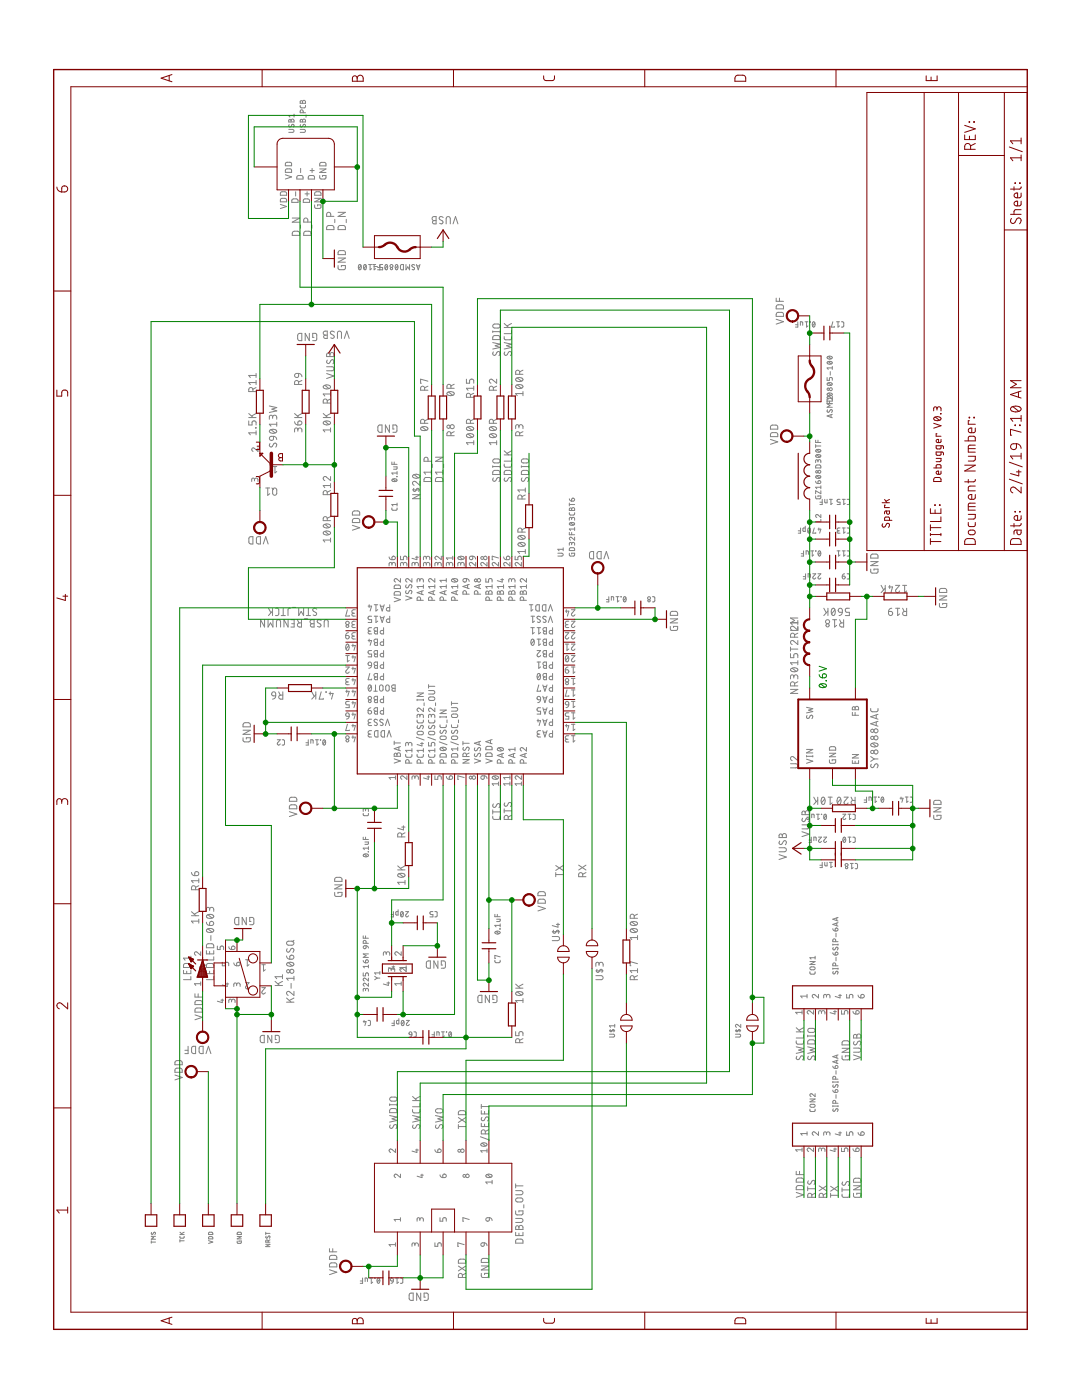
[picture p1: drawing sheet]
<svg xmlns="http://www.w3.org/2000/svg" width="216mm" height="279mm" viewBox="0 0 216 279" stroke-linecap="round" stroke-linejoin="round" font-family="sans-serif">
<g fill="none" stroke="#808080" stroke-width=".2">
<path d="M56 39.7l1-.1 .2 .2v.5h-1.3zM56 38.4l1-.1 .2 .2v.5h-1.3zM56.9 34.9l1.3 .4-1.3 .4M57 33.8h1.1l.1 .6h-1.3zM57 32.5h1.1l.1 .6h-1.3zM57.6 25.8h.8l.3 .3-.2 .3h-.9M57.6 23.9l.2-.1 .3 .2 .1-.2h.2l.2 .1 .1 .4h-1.1zM57.7 24.9l-.1 .4 .2 .1 .5-.6h.2l.2 .2-.2 .4M58.1 24v.3M58.3 39.8l1-.1 .2 .2v.5h-1.3zM58.7 22.8v.6M58.7 23.1h-1.1l.2 .3"/>
<path d="M59 38.3v.8M59.3 35.1h1l.2 .1v.5h-1.3zM59.9 25.8h.8l.2 .3-.1 .3h-.9M59.9 21.1v.3l.2 .1h.7l.2-.4M59.9 23.9l.2-.1 .3 .2 .1-.2h.2l.2 .1 .1 .4h-1.1zM59.9 20.2l.3-.1 .2 .2 .1-.2 .2-.1 .2 .2 .1 .4h-1.1zM60 24.9l-.1 .4 .2 .1 .5-.6h.2l.2 .2-.2 .4M60 33.6v.8M60.4 20.3v.3M60.4 24v.3M60.5 22.5l-.1-.5h-.4l-.1 .5h1.1M60.6 39.8l1-.1 .1 .2 .1 .5h-1.3z"/>
<path d="M60.9 38.7h.8M61.1 22.9v.5M61.3 38.3v.8M61.6 35.1h.9l.2 .1 .1 .5h-1.3zM61.9 34h.8M62.3 33.6v.8M62.8 39.6h1.3l-1.3 .7h1.3M62.9 38.4l.9-.1 .2 .2 .1 .5h-1.3zM63.8 35l.1 .7 1.1-.1v-.6h-.7v.2M63.8 33.7h1.2l-1.2 .7h1.2M63.9 32.5l.9-.1 .2 .2v.5h-1.2zM55.9 40.8l1.3 .4-1.3 .4"/>
<path d="M58.3 43.5h1.5l-1.5 .8h1.5M58.4 46.3l.3-.2 .8 .1 .3 .2v.6h-1.5zM59.9 44.9v.7M60.7 46.3l.3-.2 .8 .1 .2 .2 .1 .6h-1.5zM61.4 44.3v-.4a.41 .41 0 0 0-.4-.4 .41 .41 0 0 0-.4 .4v.4h1.5M62.2 44.9v.7M62.8 40.9l.1 .7h.9l.2-.2 .1-.5h-.7v.2M65.3 45.1l.3-.1h.8l.2 .3v.5h-1.4zM66 43.2v-.4a.41 .41 0 0 0-.4-.4 .41 .41 0 0 0-.4 .4v.4h1.4M66.8 43.8v.6M67.5 53v.6l.2 .2h.9l.3-.2v-.6h-.8v.3M67.5 51.5h1.4l-1.4 .8h1.4"/>
<path d="M67.5 42.4h1.4l-1.4 .8h1.4M67.6 50.1l1.1-.1 .2 .2v.6h-1.4zM67.6 45.1l.3-.1h.8l.2 .3v.5h-1.4zM69.1 43.8v.6M71.6 52.9l.1-.1a.53 .53 0 0 1 .4 .5 .53 .53 0 0 1-.4 .5l-.2-.5zM72 53l-.4 .6M72.7 52.9v-.1a.54 .54 0 0 1 .4 .5 .54 .54 0 0 1-.4 .5l-.2-.5zM73.1 53l-.5 .6M73.6 52.8h.5M73.9 52.8v1l.2-.2M74.4 52.8h.6M74.6 53.2h.7"/>
<path d="M74.7 52.8v1l.3-.2M75.3 53.4h.5M75.8 53.1l.2 .3h.3v.4h-1M75.8 52.8v1M76.3 52.8h-.3l-.2 .2M76.9 52.9l.1-.1a.53 .53 0 0 1 .4 .5 .53 .53 0 0 1-.4 .5l-.2-.5zM77.3 53l-.5 .6M79 52.9l.1-.1a.54 .54 0 0 1 .3 .5 .54 .54 0 0 1-.3 .5l-.3-.5zM79.4 53l-.5 .6M80 52.9l.5-.1v1h-.4l-.2-.1zM81 52.8v1l.4-.5 .3 .5v-1M82.8 52.9a.28 .28 0 0 0-.5-.1 .28 .28 0 0 0 0 .4l.4 .4-.2 .2h-.3"/>
<path d="M83.1 52.8l.4 1 .3-1M83.2 53.1h.5M86.3 43.3l.7-.1v1.5l-.6-.1-.1-.3 .3-.3-.4-.2zM86.6 44h.4M88.4 43.4a.4 .4 0 0 0-.5-.2 .4 .4 0 0 0-.2 .6l.5 .3a.34 .34 0 0 1 .1 .4 .34 .34 0 0 1-.4 .1h-.2M89 44.7v-1.1a.41 .41 0 0 1 .4-.4 .41 .41 0 0 1 .5 .4v1.1M90.4 44.7l.5-1.5 .5 1.5M154.9 59.5v.6h1.4M155.5 59.5v.6M50.5 78.1v-.4a.41 .41 0 0 0-.5-.4 .41 .41 0 0 0-.4 .4v.4h1.5M51.1 74.5v.8M51.1 75.9v.9"/>
<path d="M51.1 77.3l-.6 .4M51.1 76.3h-1.5l.4 .5M51.1 74.9h-1.5l.4 .4M58.9 74.7l.7-.2v.5a.4 .4 0 0 1-.6 .3 .4 .4 0 0 1-.1-.6zM59.5 66.7l.7-.2v1.5h-.6l-.2-.3v-.8zM59.6 76.7v-.4a.4 .4 0 0 0-.4-.4 .4 .4 0 0 0-.4 .4v.4h1.4M59.6 74.5l.4 .2 .2 .5M60.2 75.9l-.6 .3M61.7 66.5v1.5l-.8-1.5v1.5M62.7 67.3h-.3v-.8h.6l.2 .3v1l-.2 .2h-.6M64.5 77.1a.94 .94 0 0 1 1.5 .1 .86 .86 0 0 1-1.5 0zM64.6 66.2l.7-.1v1.4h-.6l-.1-.2v-.3l.3-.1-.4-.3z"/>
<path d="M64.8 76.9l.8 .7M64.9 66.9h.4M65.2 73.2h1a.4 .4 0 0 1 .4 .4 .4 .4 0 0 1-.4 .4h-1M65.2 74.5l1.4 .5-1.4 .5M65.3 71.9a.37 .37 0 0 0-.1 .5 .37 .37 0 0 0 .5 .1l.3-.6a.37 .37 0 0 1 .6 0 .37 .37 0 0 1-.1 .6l-.1 .1M65.3 70.5l.3-.1 .2 .4a.4 .4 0 0 1 .4-.4 .4 .4 0 0 1 .4 .4v.4h-1.4zM65.8 70.8v.4M66 78.2v.8M66 79.6l-.7 .3M66 78.6h-1.5l.3 .4M66.7 66.3a.41 .41 0 0 0-.5-.2 .41 .41 0 0 0-.2 .5l.5 .3a.34 .34 0 0 1 .1 .5 .34 .34 0 0 1-.4 .1l-.2-.1M67.3 67.5v-1a.4 .4 0 0 1 .4-.4 .4 .4 0 0 1 .4 .4v1"/>
<path d="M68.7 67.5l.5-1.4 .5 1.4M84.7 77.9v-.4a.4 .4 0 0 0-.4-.4 .4 .4 0 0 0-.4 .4v.4h1.5M85.4 76.1l-1.5-.4v.8h.2M85.4 77.1l-.7 .3M89.3 78.3a.93 .93 0 0 1 1.3 .2 .84 .84 0 0 1-1.4 0zM89.5 78.2l.8 .7M90 77.5v-.4a.4 .4 0 0 0-.4-.4 .4 .4 0 0 0-.4 .4v.4h1.4M90.6 76.7l-.6 .3M93.1 75.7v.8h.6v-.5a.42 .42 0 0 1 .4-.3 .42 .42 0 0 1 .4 .3v.5M93.9 79.3v-.4a.4 .4 0 0 0-.4-.4 .4 .4 0 0 0-.4 .4v.4h1.4M94.5 77.5h-1.4l.3 .4M94.5 77.1v.8"/>
<path d="M94.5 78.5l-.6 .3M98.3 66v.4M98.3 68.4l1.5 .3-1 .3 1 .3-1.5 .4M98.3 66.2h1.5M98.4 77.9v-.4a.4 .4 0 0 0-.4-.4 .4 .4 0 0 0-.4 .4v.4h1.5M98.4 70.2a.37 .37 0 0 0 0 .6 .37 .37 0 0 0 .5 0l.3-.5a.37 .37 0 0 1 .5 0 .37 .37 0 0 1 0 .5l-.1 .2M98.4 67.1l1.1-.1 .3 .2v.6h-1.5zM98.4 64.8l1-.1a.4 .4 0 0 1 .4 .4 .4 .4 0 0 1-.4 .4l-1-.1-.1-.3zM99.1 75.7v.8l-.8-.7a.39 .39 0 0 0-.6 .1 .39 .39 0 0 0 .3 .6M99.1 77.1l-.7 .3M99.8 66v.4M100.6 67.2v.4l.3 .2h1l.1-.2 .1-.4"/>
<path d="M100.6 68.4l1.5 .3-1 .3 1 .3-1.5 .4M100.6 65.4h1.5M100.6 64.6l.9 .8M100.7 70.2a.37 .37 0 0 0 0 .6 .37 .37 0 0 0 .5 0l.3-.5a.37 .37 0 0 1 .5 0 .37 .37 0 0 1 0 .5l-.1 .2M102.1 66v.6h-1.5M102.1 64.6l-.9 .4M103 76.9a.93 .93 0 0 1 1.4 .3 .86 .86 0 0 1-1.5 0zM103 75.5a.95 .95 0 0 1 1.4 .2 .84 .84 0 0 1-1.5 0zM103.2 76.8l.8 .7M103.2 75.4l.8 .7M103.7 74.7v-.4a.4 .4 0 0 0-.4-.4 .4 .4 0 0 0-.4 .4v.4h1.5M104.4 78.5h-1.5l.3 .5"/>
<path d="M104.4 78.1v.9M104.4 73.9l-.7 .3M154.9 63.7l1.4 .5-1.4 .5M155 62.4h1.1l.2 .2v.5h-1.4zM155 60.9h1.1l.2 .2v.5h-1.4zM158.7 64.8h.5M159.2 64.2v1.1h-.5M159.7 64.9v-.7l.4 .1 .1 .6M160.6 64.2h.6M160.9 64.2v1.1l.3-.3M161.7 64.2h.1M162.2 64.3l.1-.1a.53 .53 0 0 1 .3 .5 .53 .53 0 0 1-.3 .6l-.2-.6z"/>
<path d="M162.6 64.5l-.5 .5M165 75.3v.6h.5v-.5l.2-.1 .4 .1v.5M165.1 78.5a.58 .58 0 0 1 1 .3 .55 .55 0 0 1-.6 .2 .55 .55 0 0 1-.4-.4zM165.1 76.5a.56 .56 0 0 1 1 .2 .55 .55 0 0 1-.6 .3 .55 .55 0 0 1-.4-.4zM165.1 72.2a.58 .58 0 0 1 1 .3 .55 .55 0 0 1-.6 .2 .55 .55 0 0 1-.4-.4zM165.1 71.2a.57 .57 0 0 1 1 .3 .51 .51 0 0 1-.6 .2 .51 .51 0 0 1-.4-.5zM165.3 78.5l.5 .4M165.3 76.4l.5 .5M165.3 72.2l.5 .4M165.3 71.1l.5 .5M165.7 74.2v.7M166.1 79.1v.6l-.6-.5a.29 .29 0 0 0-.5 0 .29 .29 0 0 0 .3 .5"/>
<path d="M166.1 73.1v.6M166.1 73.4h-1.1l.3 .3M166.2 64.2l-.3 1.1h.6v-.1M166.9 64.2h.6M167.2 64.2v1.1l.3-.3M167.9 64.2l.4 .1 .1 .2-.1 .7-.4 .1M49.6 84v.8h.7v-.5a.41 .41 0 0 1 .4-.3 .41 .41 0 0 1 .4 .3v.5M49.6 83.3h1.5M49.6 82.5l.9 .8M50.8 95.8l.1-.3h.5l.1 .6M50.8 96v-.4l-.4-.2-.2 .2v.5M51 85.3l.1 .1z"/>
<path d="M51.1 86.4h-1.5l.4 .4M51.1 86v.8M51.1 82.5l-.9 .5M51.5 89.4v.7l-.7-.6a.35 .35 0 0 0-.6 .1 .35 .35 0 0 0 .3 .5M53 97.4h.8M53.4 97.4v1.4l.4-.3M53.7 81l1.5 .3-.9 .4 .9 .3-1.5 .3M53.8 85.9a.93 .93 0 0 1 1.4 .2 .88 .88 0 0 1-1.5 0zM53.9 88.5a.37 .37 0 0 0-.1 .5 .37 .37 0 0 0 .5 .1l.4-.6a.4 .4 0 0 1 .5 .2 .4 .4 0 0 1-.2 .5M53.9 87.2l.7-.1v.5a.41 .41 0 0 1-.6 .2 .41 .41 0 0 1-.1-.6zM54.1 85.7l.8 .7M54.3 97.4l.3 .3"/>
<path d="M54.4 83.3a.41 .41 0 0 1 .4-.5 .41 .41 0 0 1 .4 .5v.4M54.4 83.5v-.5l-.4-.1-.2 .1-.1 .7M54.5 97.5l.3-.1 .3 .1 .1 .9a.41 .41 0 0 1-.4 .4 .41 .41 0 0 1-.4-.4zM54.5 93.1h.7M54.6 87.1l.5 .2 .1 .4M54.9 93.1v1.3l.3-.3M55.2 84.7h-1.5l.4 .4M55.2 84.3v.8M58.8 84.2l.1 .3 .5 .3M58.8 83.3h1.4M58.8 82.5l.9 .8M59.4 85.8a.4 .4 0 0 1 .4-.4 .4 .4 0 0 1 .4 .4v.4"/>
<path d="M59.4 86.1v-.5l-.4-.2-.2 .3v.5M59.5 84.1a.42 .42 0 0 1 .7 .1 .42 .42 0 0 1-.4 .6h-.4zM60.2 82.5l-.8 .5M64.5 83.3h1.5M64.5 82.5l.9 .8M64.6 84.2a.91 .91 0 0 1 1.4 .2 .86 .86 0 0 1-1.5 0zM64.8 84.1l.8 .6M65.3 80.4v-.4a.4 .4 0 0 0-.4-.4 .4 .4 0 0 0-.4 .4v.4h1.5M65.3 98.7v-.4a.4 .4 0 0 0-.4-.4 .4 .4 0 0 0-.4 .4v.4h1.5M66 95.1v.8l-.8-.7a.4 .4 0 0 0-.7 .1 .4 .4 0 0 0 .3 .6M66 85.8h-1.5l.3 .4M66 85.4v.8"/>
<path d="M66 96.5v.8M66 82.5l-.9 .5M66 97.9l-.7 .3M66 96.9h-1.5l.3 .4M75.5 84.9l.7-.1v1.5h-.6l-.2-.3v-.8zM77.7 84.8v1.5l-.8-1.5v1.5M78.2 92.2v.5h1M78.3 95.7a.57 .57 0 0 1 .9 .2 .57 .57 0 0 1-1-.1zM78.4 95.6l.6 .5M78.5 93.2h.7l-.1 .4h-.6M78.6 85.6h-.2v-.8h.6l.2 .3v1l-.2 .2h-.6M78.7 92.2v.5"/>
<path d="M79.2 95.1h.1M79.2 94.1v.6M79.2 94.4h-1l.2 .3M82.3 97.8h1.5M82.3 98.7h1.5l-1.5 .8h1.5M82.4 94.8a.93 .93 0 0 1 1.4 .2 .84 .84 0 0 1-1.5 0zM82.6 97.5l-.1 .2 .1 .4 .2-.1 .6-.5 .2 .1-.1 .5M82.6 94.7l.9 .7M83.8 96.1v.8l-.8-.7a.41 .41 0 0 0-.7 .1 .41 .41 0 0 0 .3 .6M84 85.3a.91 .91 0 0 1 1.4 .2 .86 .86 0 0 1-1.5 0zM84.2 85.2l.8 .7M84.7 84.5v-.4a.4 .4 0 0 0-.4-.4 .4 .4 0 0 0-.4 .4v.4h1.5"/>
<path d="M84.7 95.4l1.1-.1 .2 .2 .1 .6h-1.5zM85.4 83.7l-.7 .3M85.4 92.1v-.4a.4 .4 0 0 0-.4-.5 .4 .4 0 0 0-.4 .5v.4h1.5M86.1 93.8v.9M86.1 94.2h-1.5l.3 .5M86.2 92.6v.7M86.9 91.2h1.4l-1.4 .9h1.4M87 95.4l1.1-.1 .2 .2v.6h-1.4zM88.3 93.8v.9M88.3 94.2h-1.4l.3 .5M88.5 92.6v.7M90 87v-.4a.4 .4 0 0 0-.4-.5 .4 .4 0 0 0-.4 .5v.4h1.4"/>
<path d="M90.6 86.1l-.6 .4M93.2 86.7a.93 .93 0 0 1 1.3 .3 .86 .86 0 0 1-1.4 0zM93.2 85.3a.91 .91 0 0 1 1.3 .2 .86 .86 0 0 1-1.4 0zM93.4 86.6l.8 .7M93.4 85.2l.8 .7M93.9 84.5v-.4a.4 .4 0 0 0-.4-.4 .4 .4 0 0 0-.4 .4v.4h1.4M94.5 88.3h-1.4l.3 .5M94.5 87.9v.9M94.5 83.7l-.6 .3M97.7 86.7a.93 .93 0 0 1 1.4 .3 .86 .86 0 0 1-1.5 0zM97.7 85.3a.91 .91 0 0 1 1.4 .2 .86 .86 0 0 1-1.5 0zM98 86.6l.8 .7"/>
<path d="M98 85.2l.8 .7M98.3 93v.3M98.3 93.1h1.5M98.4 84.5v-.4a.4 .4 0 0 0-.4-.4 .4 .4 0 0 0-.4 .4v.4h1.5M98.4 95.4a.37 .37 0 0 0 0 .5 .37 .37 0 0 0 .5 0l.3-.4a.34 .34 0 0 1 .4-.2 .34 .34 0 0 1 .2 .5l-.2 .3M98.4 94l.3-.1h.8l.3 .2v.6h-1.5zM98.4 91.7l1-.1a.4 .4 0 0 1 .4 .4 .4 .4 0 0 1-.4 .4l-1-.1-.1-.3zM99.1 88.3h-1.5l.4 .5M99.1 87.9v.9M99.1 83.7l-.7 .3M99.8 93v.3M100.6 92.6v.4l.3 .2h1l.1-.2 .1-.4"/>
<path d="M100.6 90.8h1.5M100.6 90l.9 .8M100.7 95.4a.37 .37 0 0 0 0 .5 .37 .37 0 0 0 .5 0l.3-.4a.34 .34 0 0 1 .4-.2 .34 .34 0 0 1 .1 .5l-.1 .3M100.7 94l.3-.1h.8l.2 .2 .1 .6h-1.5zM102.1 91.4v.6h-1.5M102.1 90l-.9 .5M103.5 85.2a.4 .4 0 0 1 .4-.4 .4 .4 0 0 1 .5 .4v.4M103.5 85.4v-.5l-.4-.1-.2 .1v.7M103.7 87v-.4a.4 .4 0 0 0-.4-.5 .4 .4 0 0 0-.4 .5v.4h1.5M104 93.1h1.5M104 93v.3M104.1 94l.3-.1h.8l.3 .2v.6h-1.5z"/>
<path d="M104.1 91.7l1-.1a.4 .4 0 0 1 .4 .4 .4 .4 0 0 1-.4 .4l-1-.1-.1-.3zM104.2 99.6v-.4a.41 .41 0 0 0-.5-.4 .41 .41 0 0 0-.4 .4v.4h1.5M104.2 95.4a.37 .37 0 0 0-.1 .5 .37 .37 0 0 0 .5 0l.3-.4a.34 .34 0 0 1 .4-.2 .34 .34 0 0 1 .2 .5l-.2 .3M104.4 86.1l-.7 .4M104.8 97.4v.8M104.8 98.8l-.6 .3M104.8 97.8h-1.5l.4 .4M105.5 93v.3M113.6 99.5l.1 .4 .4 .1M114.1 99.5a.3 .3 0 0 1 .5 .1 .3 .3 0 0 1-.2 .4h-.3zM153.7 87.7l1.5 .5-1.5 .5M153.9 86.4h1.1l.2 .2v.5h-1.5z"/>
<path d="M153.9 84.9h1.1l.2 .2v.5h-1.5zM162.8 99l.1 .5 .9-.1v-.4h-.6v.1M162.8 96a.44 .44 0 0 0 .4 .5M162.8 87.8v.5h1M162.8 88.7v.6M162.8 89h1M162.8 95a.57 .57 0 0 1 1 .3 .51 .51 0 0 1-.6 .2 .51 .51 0 0 1-.4-.5zM162.8 90.8a.58 .58 0 0 1 1 .3 .55 .55 0 0 1-.6 .2 .55 .55 0 0 1-.4-.4zM162.8 89.8a.57 .57 0 0 1 1 .3 .57 .57 0 0 1-1-.2zM162.8 92.9l.8-.1 .2 .6h-1zM163 95l.6 .4M163 90.8l.6 .4"/>
<path d="M163 89.7l.6 .5M163.2 92l.1-.2 .3-.1 .2 .2v.4M163.2 92.2v-.3l-.2-.2-.2 .2v.4M163.2 87.8v.5M163.2 96a.3 .3 0 0 1 .5 .1 .3 .3 0 0 1-.2 .4h-.3zM163.8 97.9v.6l-1-.6v.6M163.8 96.9v.6M163.8 97.2h-1l.2 .3M164.1 99.7v1h-.5M164.6 99.7v.5l.1 .2h.3v-.7M165 80.1h1.1l-.2-.6-.8 .1-.1 .9h1.1M165.1 81.8v.4l.2 .1 .4-.4a.28 .28 0 0 1 .4 0 .28 .28 0 0 1-.2 .4"/>
<path d="M165.5 99.7h.6M165.5 80.1v.4M165.8 99.7v1l.3-.2M165.8 82.8v.5M166.1 82.7l-1.1 .3 1.1 .4M166.1 80.6h-1.1l.6 .3-.6 .4h1.1M167.6 99.7h-.4l-.2 .2 .2 .3h.4v.5h-.6M168.1 99.7h.6M168.4 99.7v1l.3-.2M169 99.7h.4l.1 .2v.7l-.5 .1M49.8 107.2l.7-.1v1.5l-.6-.1-.2-.2zM51.3 107.2l.7-.1v1.5l-.6-.1-.2-.2z"/>
<path d="M52.5 108.6l.5-1.5 .5 1.5M64.5 104.8a.94 .94 0 0 1 1.5 .2 .86 .86 0 0 1-1.5 0zM64.6 106.2a.93 .93 0 0 1 1.4 .2 .84 .84 0 0 1-1.5 0zM64.8 106l.8 .7M64.8 104.6l.8 .7M65.3 103.9v-.4a.4 .4 0 0 0-.4-.4 .4 .4 0 0 0-.4 .4v.4h1.5M66 107.4v.8M66 107.8h-1.5l.3 .4M66 103.1l-.7 .3M70.3 104.8l1.5 .5-1.5 .5M70.4 103.6l.3-.1h.8l.3 .2v.6h-1.5zM70.4 102.1l.3-.1h.8l.3 .2v.6h-1.5z"/>
<path d="M77.6 111.1l.1 .4 .5 .2M78.2 101.4v.3l.2 .1h.7l.1-.4M78.2 112.6l.1-.3h.5l.1 .6M78.2 112.8l-.1-.5-.2-.1-.2 .2-.1 .5M78.3 111.1a.35 .35 0 0 1 .6 .1 .35 .35 0 0 1-.4 .5h-.3zM78.7 119.3l1.2 .4-1.2 .4M78.8 118.2l.9-.1 .2 .2v.5h-1.2zM78.8 116.8h.9l.2 .2v.5h-1.2zM79.2 100.4v.6M79.2 100.7h-1l.2 .3M79.9 115.5v.7l-.7-.6a.34 .34 0 0 0-.5 .1 .34 .34 0 0 0 .2 .5M79.9 111v.7h.6v-.4a.35 .35 0 0 1 .3-.3 .35 .35 0 0 1 .4 .3v.4"/>
<path d="M80.5 112.6l.1-.3h.4l.2 .6M80.5 112.8l-.1-.5-.2-.1-.2 .2-.1 .5M80.9 118.9l1.3 .5-1.3 .4M81 117.9v.4l.2 .2 .3-.2 .2-.3a.31 .31 0 0 1 .4-.1 .31 .31 0 0 1 0 .5l-.1 .1M81 116.7v.5l.2 .1 .5-.5a.35 .35 0 0 1 .5 .1 .35 .35 0 0 1-.2 .5M82.2 115.5v.7l-.7-.6a.34 .34 0 0 0-.6 .1 .34 .34 0 0 0 .3 .5M82.8 112.6l.2-.4 .3 .1 .2 .6M82.8 112.8l-.1-.5-.3-.1-.2 .3v.4M82.9 111.2h.6M83.2 111v.7l-1-.3M83.8 115.8l.1-.3h.4l.2 .7M83.8 116v-.4l-.4-.1-.2 .1v.6"/>
<path d="M83.9 119.8l-.1-.6h-.4l-.2 .6h1.3M84.2 118v.6M84.5 116.7v.7M84.5 117.1h-1.3l.3 .3M84.5 117.9l-1.3 .4 1.3 .4M85.1 112.6l.2-.4 .3 .1 .2 .6M85.1 112.8l-.1-.5-.3-.1-.2 .3v.4M85.1 111.4l.1-.3 .3-.1 .2 .2 .1 .5M85.1 111.6l-.1-.5-.3-.1-.2 .3v.4M86.2 119.8l-.1-.6h-.5l-.1 .6h1.3M86.4 118v.6M86.8 115.5v.7l-.7-.6a.34 .34 0 0 0-.6 .1 .34 .34 0 0 0 .3 .5"/>
<path d="M86.8 116.7v.7M86.8 117.1h-1.3l.3 .3M86.8 117.9l-1.3 .4 1.3 .4M87.4 112.6l.2-.4 .3 .1 .2 .6M87.4 112.8l-.2-.5-.2-.1-.2 .3v.4M88.1 111v.7l-.7-.6a.34 .34 0 0 0-.6 .1 .34 .34 0 0 0 .3 .5M88.5 119.8l-.2-.6h-.4l-.1 .6h1.2M88.7 118v.6M89 115.5v.7M89 116.7v.7M89 117.1h-1.2l.3 .3M89 117.9l-1.2 .4 1.2 .4"/>
<path d="M89 115.8h-1.2l.3 .4M89.6 112.6l.3-.4 .3 .1 .1 .6M89.6 112.8l-.1-.5-.2-.1-.2 .2v.5M90.2 115.6a.7 .7 0 0 1 1.1 .3 .68 .68 0 0 1-.7 .3 .68 .68 0 0 1-.5-.5zM90.3 111v.7M90.3 111.4h-1.2l.2 .3M90.4 115.5l.7 .6M90.8 119.8l-.2-.6h-.4l-.1 .6h1.2M91 118v.6M91.3 116.7v.7M91.3 117.1h-1.2l.3 .3M91.3 117.9l-1.2 .4 1.2 .4"/>
<path d="M91.4 111.2a.71 .71 0 0 1 1.2 .3 .71 .71 0 0 1-1.2-.2zM91.6 111.1l.7 .5M91.9 112.6l.3-.4 .3 .1 .1 .6M91.9 112.8l-.1-.5-.2-.1-.2 .2v.5M92.4 115.6l.7-.1v.4a.35 .35 0 0 1-.5 .2 .35 .35 0 0 1-.2-.5zM93.1 118.6l-.2-.6-.3-.1-.2 .2v.5h1.2M93.1 115.5l.4 .2 .1 .3M93.3 116.7v.7M93.6 116.6l-1.2 .5 1.2 .4M93.7 111.1l.6-.1v.4a.34 .34 0 0 1-.4 .3 .34 .34 0 0 1-.2-.6zM94.3 111l.4 .1 .2 .5M94.9 112.2v.7l-.7-.5a.35 .35 0 0 0-.6 0 .35 .35 0 0 0 .3 .5"/>
<path d="M95.4 118.6l-.2-.6-.3-.1-.2 .2v.5h1.2M95.6 116.7v.7M95.9 116.6l-1.2 .5 1.2 .4M96.9 115.5v.7h.6v-.4a.35 .35 0 0 1 .3-.3 .35 .35 0 0 1 .4 .3v.4M97 118h.4l.1 .2 .1-.2 .3-.1 .2 .2 .1 .5h-1.3zM97.2 112.2v.7l-.7-.5a.35 .35 0 0 0-.6 .1 .35 .35 0 0 0 .3 .4M97.5 118.2v.4M97.6 119.8l-.1-.6h-.4l-.2 .6h1.3M98.2 116.7v.7M98.2 117.1h-1.3l.3 .3M99.3 118h.4l.1 .2 .1-.2 .3-.1 .2 .2 .1 .5h-1.3zM99.5 112.2v.7l-.7-.5a.35 .35 0 0 0-.6 .1 .35 .35 0 0 0 .3 .4"/>
<path d="M99.5 111.4l-1.3-.4v.7h.2M99.8 118.2v.4M99.9 119.8l-.1-.6h-.4l-.2 .6h1.3M99.9 115.7h.6M100.2 115.5v.7l-1-.3M100.5 117.1h-1.3l.3 .3M100.5 116.7v.7M100.5 111.1l.1 .4 .4 .2M101.1 111.1a.36 .36 0 0 1 .6 .1 .36 .36 0 0 1-.3 .5h-.4zM101.6 118h.4l.1 .2 .1-.2 .3-.1 .2 .2 .1 .5h-1.3zM101.7 112.2v.7l-.7-.5a.35 .35 0 0 0-.5 .1 .35 .35 0 0 0 .3 .4M102.1 115.8l.1-.3h.4l.2 .7"/>
<path d="M102.1 116l-.1-.4-.3-.1-.2 .1v.6M102.1 118.2v.4M102.2 119.8l-.1-.6h-.5l-.1 .6h1.3M102.8 116.7v.7M102.8 117.1h-1.3l.3 .3M102.8 111v.7h.5v-.4a.35 .35 0 0 1 .4-.3 .35 .35 0 0 1 .3 .3v.4M103.4 108.4a.95 .95 0 0 1 1.4 .2 .86 .86 0 0 1-1.5 0zM103.4 107a.91 .91 0 0 1 1.4 .3 .88 .88 0 0 1-1.5 0zM103.7 108.3l.8 .7M103.7 106.9l.8 .7M103.9 118h.3l.2 .2 .1-.2 .3-.1 .2 .2 .1 .5h-1.3zM104 112.2v.7l-.7-.5a.35 .35 0 0 0-.5 .1 .35 .35 0 0 0 .3 .4"/>
<path d="M104.2 106.2v-.4a.41 .41 0 0 0-.5-.4 .41 .41 0 0 0-.4 .4v.4h1.5M104.4 118.2v.4M104.5 119.8l-.1-.6h-.5l-.1 .6h1.3M104.8 110.1h-1.5l.4 .4M104.8 109.7v.8M104.8 105.4l-.6 .3M105.1 115.5v.7l-.7-.6a.34 .34 0 0 0-.6 .1 .34 .34 0 0 0 .3 .5M105.1 116.7v.7M105.1 117.1h-1.3l.3 .3M111.3 110.4h.9l.2 .2-.2 .4h-.9M112.4 109.6h-1.1l.2 .3M112.4 109.3v.6"/>
<path d="M113.6 110.4l.1 .6 .9-.1 .1-.5h-.6v.2M113.6 102.3v.4l.2 .1h.7l.2-.5M113.6 100.4v.6M113.6 106.3v.4h1.1M113.6 100.7h1.1M113.6 104.5a.58 .58 0 0 1 1 .1 .58 .58 0 0 1-1-.1zM113.6 101.5l.4-.1 .1 .2 .3-.3 .2 .2 .1 .4h-1.1zM113.7 109.4l.8-.1 .1 .2 .1 .4h-1.1zM113.8 104.3l.6 .5M114.1 108.5l.2-.3 .3 .1 .1 .5M114.1 108.5l-.1-.2h-.3l-.1 .5M114.1 103.5l.1-.2h.4l.1 .5"/>
<path d="M114.1 103.7l-.1-.3-.2-.2-.2 .3v.3M114.1 101.6v.3M114.1 106.3v.4M114.1 108.5v.2M114.7 107.2v.6l-.6-.5a.29 .29 0 0 0-.5 .1 .29 .29 0 0 0 .2 .4M114.7 105.3v.6M114.7 105.6h-1.1l.2 .3M117.8 110.2l.6-.1v1.4h-.5l-.2-.2-.1-.8zM119.3 110.2l.7-.1v1.4h-.6l-.2-.2-.1-.8zM120.5 111.5l.5-1.4 .5 1.4M121 119.7h.5M121.5 119.1v1h-.5"/>
<path d="M122 119.8v-.7l.4 .1v.6M122.9 119.1h.6M123.2 119.1v1l.3-.2M124 119.1h.1M124.5 119.1h.1a.53 .53 0 0 1 .3 .5 .53 .53 0 0 1-.3 .5l-.2-.5zM124.9 119.3l-.5 .6M130.2 119.1h.3l.2 .2-.1 .7-.4 .1M159.3 105.9h.4M159.7 105.4v1h-.4M159.9 110.5h.4M160.3 115.1h.4M160.3 109.9v1.1h-.4"/>
<path d="M160.7 105v1.1l-.4-.1-.1-.5 .5-.1M160.7 114.5v1h-.4M160.8 110.6v-.7l.5 .1v.6M161.2 115.2v-.7l.5 .1v.6M161.3 105.4h.1a.52 .52 0 0 1 .3 .5 .52 .52 0 0 1-.3 .5l-.2-.5zM161.7 105.6l-.5 .6M161.8 109.9h.5M162.1 109.9v1.1l.2-.3M162.2 114.5h.6l-.5 .6a.29 .29 0 0 0 .1 .5 .29 .29 0 0 0 .4-.3M162.5 105.4l-.3 1h.6v-.1M162.8 109.9h.1M163.2 114.5h.6l-.5 .6a.29 .29 0 0 0 .1 .5 .29 .29 0 0 0 .4-.3"/>
<path d="M163.2 105.6h.6l-.2 .8M163.3 110l.1-.1a.53 .53 0 0 1 .4 .5 .53 .53 0 0 1-.4 .6l-.2-.6zM163.4 105.4v.4M163.6 100.2h.5M163.7 110.2l-.4 .5M163.8 102.7v.6l-.6-.5a.29 .29 0 0 0-.5 .1 .29 .29 0 0 0 .3 .4M163.8 103.7v.4h-1M167 109.9h.6M167.3 109.9v1.1l.3-.3M167.5 105.9l-.3 .1-.2 .2 .2 .2h.4M167.6 105.4l-.5 .1v.3l.2 .1M168.1 115h.4l.2 .2"/>
<path d="M168.1 115v.4l.2 .1 .4-.2M168.1 109.9h.6M168.1 105.4h.6M168.4 109.9v1.1l.3-.3M168.4 105.4v1l.3-.2M168.5 114.5l-.3 .1-.1 .4M168.7 115.2v.1M169 114.5h.4l.1 .2v.7l-.5 .1M169 109.9l.4 .1 .1 .2v.7l-.5 .1M169 105.4h.4l.1 .2v.7l-.5 .1M173.7 113.6l.1 .6 .1 .2h1l.3-.2v-.6h-.8v.2M173.7 112.1h1.5l-1.5 .8h1.5"/>
<path d="M173.9 110.7l1-.1 .3 .2v.6h-1.5zM175.8 116.8l.5 .9M176.6 116.8v1.5M176.6 117.4l-.8 .9M177.3 117.1h.8l-.3 1.2M177.5 116.8v.7M178.7 116.8h.8l-.7 .8a.4 .4 0 0 0 .2 .7 .4 .4 0 0 0 .5-.4M180.1 116.8h.8M180.5 116.8v1.5l.4-.4M187.5 118.9h1.4l-1.4 .8h1.4M187.6 117.6l1.1-.1 .2 .2v.5h-1.4zM52.8 123.7v1.4l-.8-1.4v1.4"/>
<path d="M53.5 123.7v1.4l.5-.8 .5 .8v-1.4M53.6 121.4l.5 .9M54.3 138.2l.3-.1 .3 .1 .1 .7-.7-.1-.1-.3zM54.4 121.4v1.5M54.4 121.9l-.8 1M55 121.4h.4l.2 .3v.9l-.2 .2-.4 .1M55 138.9l-.1 .4-.5 .2M55.2 125.1v-1a.41 .41 0 0 1 .4-.4 .41 .41 0 0 1 .4 .4v1M55.6 138.1l.3 .6M56.1 122.9h.8M56.4 138.1v1.4h-.4a.4 .4 0 0 1-.4-.4 .4 .4 0 0 1 .4-.4h.4M56.5 121.4v1.5"/>
<path d="M57.5 123.7v1.4l-.8-1.4v1.4M58 121.4l-.5 .2v1.3M58 123.7h.7v1.4h-.7M58.2 124.5h.5M58.4 121.2h.6M59.3 123.7l.4 .6M59.6 121.4v1.5l.5-.9 .5 .9v-1.5M60.2 123.7v1.4h-.5a.41 .41 0 0 1-.4-.4 .41 .41 0 0 1 .4-.4h.5M60.7 123.5h.7M61.1 122.9h.9M61.5 121.4v1.5M62 123.8l.7-.1v1.4l-.7-.1-.1-.3 .4-.2-.4-.3z"/>
<path d="M62.2 138.1l.5 .9M62.3 124.5h.4M63 138.1v1.4M63 138.6l-.8 .9M63.2 121.6a.4 .4 0 0 0-.5-.2 .4 .4 0 0 0-.2 .5l.5 .3a.34 .34 0 0 1 .1 .5 .34 .34 0 0 1-.4 .1l-.2-.1M64.1 123.9a.41 .41 0 0 0-.6-.2 .41 .41 0 0 0-.1 .5l.6 .4 .1 .2-.2 .3-.5-.1M64.1 138.1l-.4 1.4h.8v-.1M64.7 125.1v-1a.4 .4 0 0 1 .4-.4 .4 .4 0 0 1 .4 .4v1M65 138.1l.1 .1zM65.7 138.4h.8l-.4 1.1M65.9 138.1v.6M69 126.8h.4a.34 .34 0 0 1 .3 .4 .34 .34 0 0 1-.4 .3 .34 .34 0 0 1-.3-.3z"/>
<path d="M69 133.1h.7l-.6 .7a.35 .35 0 0 0 .1 .6 .35 .35 0 0 0 .5-.3M69 130.8h.7M69 138h.7l-.3 .9M69.1 128.6l.2-.1a.72 .72 0 0 1 0 1.3 .78 .78 0 0 1-.2-1.2zM69.2 137.7v.5M69.3 121.7l-.3 1.3h.7v-.2M69.3 130.8v1.3l.4-.3M69.5 126.3l-.3 .1-.2 .4M69.5 136.1h-.4l-.1 .3 .1 .2 .6 .1M69.6 128.8l-.6 .7M69.7 135.4l-.7 .1v.5l.3 .1M69.7 140h-.4a.36 .36 0 0 0-.3 .3 .36 .36 0 0 0 .3 .4h.4v.5h-.7"/>
<path d="M70.2 133.4h.7l-.3 1M70.2 131.1h.7l-.3 1M70.2 128.8h.7l-.3 1M70.2 135.7h.7l-.3 1M70.2 138h.7l-.3 .9M70.4 128.5v.6M70.4 130.8v.6M70.4 133.1v.6M70.4 135.4v.6M70.4 137.7v.5M70.4 140v.5M70.8 122.4h-.4l-.2 .3 .3 .3h.4"/>
<path d="M70.8 124.7h-.4l-.2 .3 .2 .2h.5M70.8 127h-.4l-.2 .3 .2 .2h.5M70.9 121.7l-.6 .1v.5l.2 .1M70.9 124l-.6 .1v.4l.2 .2M70.9 126.3l-.6 .1v.4l.2 .2M73.4 121h.7l-.2 .9M73.4 127.8h.7l-.2 1M73.6 132.2h.4l.1 .6-.6-.1-.1-.2zM73.6 136.8l.2-.1a.67 .67 0 0 1 .3 .6 .67 .67 0 0 1-.4 .6l-.3-.6zM73.7 120.7v.5M73.7 127.6v.5M73.8 134.4l-.4 1.3h.7v-.2"/>
<path d="M74 126h-.4l-.2 .3 .2 .2h.5M74.1 137l-.6 .7M74.1 123h-.4a.36 .36 0 0 0-.3 .3 .36 .36 0 0 0 .3 .4h.4v.5h-.7M74.1 125.3l-.6 .1-.1 .3 .4 .3M74.1 129.8h-.4a.36 .36 0 0 0-.3 .4 .36 .36 0 0 0 .3 .3h.4v.6h-.7M74.1 132.8l-.2 .5-.3 .1M74.6 137.9h.7M74.7 123h.7M74.7 120.7h.7M74.7 125.4l.6-.1v1.2l-.6-.1v-.3l.3-.1-.4-.3zM74.7 127.7l.6-.1v1.2l-.6-.1v-.3l.3-.2-.4-.2zM74.7 130l.6-.2v1.3l-.6-.1v-.4l.3-.1-.4-.2z"/>
<path d="M74.7 134.5l.6-.1v1.3l-.6-.1v-.4l.3-.1-.4-.3zM74.7 139.1l.6-.1v1.2l-.6-.1v-.3l.3-.1-.4-.3zM74.8 132.1h.5v1.3l-.6-.1v-.4l.3-.1-.4-.3zM74.9 136.7v1.2M75 139.7h.3M75 132.8h.3M75 130.5h.3M75 128.2h.3M75 126h.3M75 135.1h.3M75 120.7v1.2l.4-.2M75 123v1.2l.4-.2"/>
<path d="M75.8 120.7l.5 1.2 .4-1.2M75.8 123l.5 1.2 .4-1.2M75.9 136.8l.3-.1 .2 .2v.9l-.2 .1-.4-.1-.1-.8zM75.9 121h.7M75.9 123.3h.7M76.5 125.3v1.2l-.6-.1v-.5l.6-.1M76.5 127.6v1.2l-.6-.1v-.5l.6-.1M76.5 129.8v1.3l-.6-.1v-.5l.6-.1M76.5 132.1v1.3l-.6-.2v-.4l.6-.1M76.5 134.4v1.3l-.6-.2v-.4l.6-.1M76.5 139v1.2l-.6-.1v-.4l.6-.2M77.1 136.8l.3-.1 .2 .2v.9l-.2 .1-.4-.1v-.8z"/>
<path d="M77.8 120.7v1.2l-.6-.1v-.4l.6-.2M77.8 123v1.2l-.6-.1v-.4l.6-.2M78.2 136.8l.6-.1v1.2h-.4l-.2-.2 .1-.2 .2-.1-.4-.3zM78.5 137.4h.3M83.2 139.6v.2M83.2 139.7h1.3M83.2 138.3h1.3l-1.3 .7h1.3M84.5 139.6v.2M85.5 137.8h.9l.4 .3-.2 .4h-1.1M85.5 136.6v.7M85.5 137h1.3M85.6 139.2l.8-.1 .3 .1 .1 .3-.2 .3h-.9l-.2-.3z"/>
<path d="M105.6 120.7h.7M105.9 125.3h.7M106 123h.7M106 120.7v1.2l.3-.2M106.1 127.6h.1a.63 .63 0 0 1 .4 .6 .63 .63 0 0 1-.4 .6l-.3-.6zM106.3 125.3v1.2l.3-.3M106.3 123v1.2l.4-.2M106.6 127.8l-.6 .7M107 120.8l.6-.1v1.2h-.5l-.2-.2zM107.2 129.8h.7l-.6 .7a.35 .35 0 0 0 .1 .6 .35 .35 0 0 0 .5-.3M107.2 132.1h.7M107.2 127.6h.7"/>
<path d="M107.2 125.3h.7M107.3 139h.4l.2 .7-.7-.1zM107.3 134.5l.2-.1a.67 .67 0 0 1 .4 .7 .67 .67 0 0 1-.5 .5l-.2-.6zM107.5 136.7l-.3 1.2h.7v-.1M107.5 132.1v1.3l.4-.3M107.5 125.3v1.2l.4-.3M107.5 127.6v1.2l.4-.3M107.8 134.7l-.6 .7M107.8 123.1a.35 .35 0 0 0-.4-.1 .35 .35 0 0 0-.2 .4l.5 .3a.31 .31 0 0 1 0 .5 .31 .31 0 0 1-.5-.1M107.9 139.7l-.3 .4-.3 .1M108.3 120.8l.6-.1v1.2h-.5l-.2-.2zM108.3 139l.4 1.2 .5-1.2"/>
<path d="M108.3 136.7l.4 1.2 .5-1.2M108.4 132.2l.6-.1v1.3l-.5-.1v-.4l.2-.1-.4-.3zM108.4 130l.6-.2v1.3l-.5-.1v-.4l.2-.1-.4-.2zM108.4 127.7l.6-.1v1.2l-.5-.1v-.3l.2-.2-.4-.2zM108.4 125.4l.6-.1v1.2l-.5-.1v-.3l.2-.1-.4-.3zM108.4 134.5l.6-.1v1.3l-.5-.1v-.4l.2-.1-.4-.3zM108.4 137h.7M108.4 139.3h.7M108.7 132.8h.3M108.7 130.5h.3M108.7 128.2h.3M108.7 126h.3"/>
<path d="M108.7 135.1h.3M109 123.1a.34 .34 0 0 0-.5-.1 .34 .34 0 0 0-.1 .5l.6 .5-.2 .2-.4-.1M109.4 124.2l.4-1.2 .5 1.2M109.4 121.9l.4-1.2 .5 1.2M110.3 139v1.2l-.7-.1v-.4l.7-.2M110.3 132.1v1.3l-.7-.2v-.4l.7-.1M110.3 129.8v1.3l-.7-.1v-.5l.7-.1M110.3 127.6v1.2l-.7-.1v-.5l.7-.1M110.3 125.3v1.2l-.7-.1v-.5l.7-.1M110.3 136.7v1.2l-.7-.1v-.4l.7-.2M110.3 134.4v1.3l-.7-.2v-.4l.7-.1M112.8 133.7h.4a.35 .35 0 0 1 .3 .4 .35 .35 0 0 1-.4 .3 .35 .35 0 0 1-.3-.4z"/>
<path d="M112.8 126.3h.7l-.6 .7a.35 .35 0 0 0 .1 .5 .35 .35 0 0 0 .5-.3M112.8 128.5h.7M112.8 122h.7l-.3 1M112.9 130.9h.2a.63 .63 0 0 1 .4 .6 .63 .63 0 0 1-.4 .6l-.3-.4zM113 121.7v.6M113.1 137.7l-.3 1.2h.7v-.1M113.1 128.5v1.3l.4-.3M113.3 133.1l-.4 .2-.1 .4M113.3 124.7h-.4l-.1 .3 .1 .2h.6M113.4 131.1l-.5 .7M113.5 124h-.5l-.2 .2 .1 .3 .2 .2M114 130.8h.7l-.6 .7a.35 .35 0 0 0 .1 .6 .35 .35 0 0 0 .5-.3"/>
<path d="M114 128.5h.7l-.6 .7a.35 .35 0 0 0 .1 .6 .35 .35 0 0 0 .5-.3M114 126.3h.7l-.6 .7a.35 .35 0 0 0 .1 .5 .35 .35 0 0 0 .5-.3M114 124h.7l-.6 .7a.35 .35 0 0 0 .1 .5 .35 .35 0 0 0 .5-.3M114 121.7h.7l-.6 .7a.35 .35 0 0 0 .1 .5 .35 .35 0 0 0 .5-.2M114 140h.7M114 133.1h.7M114 135.4h.7M114 137.7h.7M114.4 133.1v1.3l.3-.3M114.4 135.4v1.3l.3-.3M114.4 137.7v1.2l.3-.2M114.4 140v1.2l.3-.3"/>
<path d="M133.8 125v.6l.1 .2h1l.3-.2v-.6h-.8v.2M133.8 123.5h1.4l-1.4 .8h1.4M133.9 122.1l1.1-.1 .2 .3v.5h-1.4zM157.7 130.5v.8h.7v-.5a.41 .41 0 0 1 .4-.4 .41 .41 0 0 1 .4 .4v.5M157.7 137.6h1.5l-1.5 .8h1.5M157.7 129.1v.8M157.7 129.5h1.5M157.8 133.5a.94 .94 0 0 1 1.4 .2 .86 .86 0 0 1-1.5 0zM158.1 125.8a.4 .4 0 0 1-.3-.6 .4 .4 0 0 1 .6-.1l.8 .7M158.1 133.3l.8 .7M158.4 135.1a.4 .4 0 0 1 .4-.4 .4 .4 0 0 1 .4 .4v.4M158.4 135.3l-.1-.4-.3-.2-.2 .2-.1 .6"/>
<path d="M158.6 136.9v-.4a.41 .41 0 0 0-.5-.4 .41 .41 0 0 0-.4 .4v.4h1.5M158.6 127.2v-.4a.41 .41 0 0 0-.5-.4 .41 .41 0 0 0-.4 .4v.4h1.5M159.2 127.8v.8l-.8-.6a.39 .39 0 0 0-.6 .1 .39 .39 0 0 0 .3 .5M159.2 125v.8h-1.5M159.2 123.3h-1.5l.9 .5-.9 .5h1.5M159.2 136.1l-.6 .3M159.2 123.8v.9M159.2 131.8v.9M159.2 132.3h-1.5l.4 .4M159.2 126.4l-.6 .3M159.2 124.2h-1.5l.4 .5M164.4 121.4l.5 .9"/>
<path d="M165.2 121.4v1.5M165.2 121.9l-.8 1M166.1 121.5l.2-.1a.86 .86 0 0 1 0 1.5 .91 .91 0 0 1-.2-1.4zM166.1 123.7h.8M166.5 123.7v1.4l.4-.3M166.6 121.7l-.7 .8M167.4 121.5l.3-.1 .3 .1 .1 .7-.7-.1-.1-.3zM167.5 123.7l.4 .6M168.1 122.2l-.3 .5-.4 .2M168.3 123.7v1.4h-.4a.41 .41 0 0 1-.4-.4 .41 .41 0 0 1 .4-.4h.4M169.5 121.4h-.5a.41 .41 0 0 0-.3 .4 .41 .41 0 0 0 .3 .4h.5v.7h-.8M177.3 122h.5a.41 .41 0 0 1 .3 .5 .41 .41 0 0 1-.4 .3 .41 .41 0 0 1-.4-.4z"/>
<path d="M177.9 121.4l-.3 .1-.3 .5M178.7 121.4h.8M179.1 121.4v1.5l.4-.4M180.1 121.4l.3 .6M180.9 121.4v1.5h-.4a.41 .41 0 0 1-.4-.5 .41 .41 0 0 1 .4-.4h.4M187.5 120.4v.7l.1 .1h1l.3-.1v-.7h-.8v.3M48.5 147.2v.6l.2 .2 .9 .1 .3-.3 .1-.6h-.9v.3M48.5 145.7h1.5l-1.5 .9h1.5M48.6 144.4l.3-.2 .8 .1 .2 .2 .1 .6h-1.5zM55.3 147.6h.6l-.5 .6a.29 .29 0 0 0 .1 .5 .29 .29 0 0 0 .4-.2M56.3 147.6l.4 .1 .1 .2-.1 .7-.4 .1M57.9 159.2l1.1-.1 .2 .3v.5h-1.5z"/>
<path d="M61 148.2h.5M61.5 147.6v1.1h-.5M62 148.3v-.7l.5 .1v.6M62.9 147.6h.6M63.2 147.6v1.1l.3-.2M64 147.6h.1M64.5 147.7h.1a.53 .53 0 0 1 .4 .5 .53 .53 0 0 1-.4 .5l-.2-.5zM64.9 147.9l-.4 .6M69.1 142.3h.3l.2 .2 .1 .5-.7-.1zM69.3 144.5l-.3 1.3h.7v-.1M69.7 143l-.3 .4-.3 .1M70.2 147.1h.7l-.3 1"/>
<path d="M70.2 144.8h.7l-.3 1M70.2 142.5h.7l-.3 1M70.2 140.3h.7l-.3 .9M70.4 142.3v.5M70.4 144.5v.6M70.4 146.8v.6M73.4 141.8h.5a.35 .35 0 0 1 .2 .4 .35 .35 0 0 1-.3 .3 .35 .35 0 0 1-.4-.3zM74 141.2l-.4 .3-.2 .3M74 144.2l-.4 .1-.2 .3 .2 .2h.5M74 146.5l-.4 .1-.2 .3 .3 .2h.4M74.1 143.5l-.6 .2v.4l.3 .1M74.1 145.8l-.6 .2-.1 .3 .4 .2"/>
<path d="M74.7 141.4l.6-.2v1.3l-.6-.1v-.4l.3-.1-.4-.2zM74.8 145.9l.6-.1v1.3h-.5l-.2-.2zM75 141.9h.3M75.3 143.7a.34 .34 0 0 0-.5-.2 .34 .34 0 0 0 0 .6l.4 .2a.32 .32 0 0 1 0 .5 .32 .32 0 0 1-.5-.1M76.1 145.9l.6-.1v1.3h-.5l-.1-.2zM76.5 143.7a.34 .34 0 0 0-.5-.2 .34 .34 0 0 0-.1 .6l.4 .2a.31 .31 0 0 1 0 .5 .31 .31 0 0 1-.4-.1M76.5 141.2v1.3l-.6-.1v-.5l.6-.1M76.9 144.8l.4-1.3 .4 1.3M77.2 147.1l.4-1.3 .5 1.3M78.7 147.9v.7M78.7 151.4l1.2 .5-1.2 .4M78.7 148.3h1.2"/>
<path d="M78.8 150.4l.2-.1 .2 .3 .1-.3h.5l.1 .6h-1.2zM78.9 154.8v.7M78.9 155.2h-1.3l.3 .3M79.2 150.6v.3M79.6 149.1v.6M79.9 149l-1.2 .4 1.2 .4M80.9 150.6l.1 .4 .2 .1h.8l.2-.5M81.2 154.8v.7l-.7-.6a.35 .35 0 0 0-.6 .1 .35 .35 0 0 0 .3 .5M81.5 148.5l.1-.2 .3-.1 .3 .2v.5M81.5 148.7v-.4l-.3-.1-.2 .1-.1 .6M81.6 152.3l-.1-.6-.3-.1-.2 .2-.1 .5h1.3M82.2 149.4v.7"/>
<path d="M82.2 149.8h-1.3l.3 .3M82.8 155.2l.1-.3h.4l.2 .6M82.8 155.4l-.1-.4-.3-.2-.2 .3v.4M83.1 147.1l1.5 .6M83.2 150.6l.1 .4 .2 .1h.8l.2-.5M83.2 143.7l.1 .4 .2 .2h.8l.2-.6M83.3 146.1l.8-.2 .3 .2 .1 .3-.2 .2h-.9l-.2-.2zM83.3 144.8a.32 .32 0 0 0 0 .5 .32 .32 0 0 0 .5 0l.1-.4a.31 .31 0 0 1 .5 0 .31 .31 0 0 1 0 .4l-.1 .2M83.8 142.9l.1-.3h.4l.2 .6M83.8 143.1v-.4l-.4-.1-.2 .1v.5M83.9 152.3l-.1-.6-.3-.1-.3 .2v.5h1.3M83.9 148.4h.6"/>
<path d="M84.2 148.2v.7l-1-.3M84.5 141.3v.7l-.7-.6a.35 .35 0 0 0-.6 .1 .35 .35 0 0 0 .3 .5M84.5 149.4v.7M84.5 149.8h-1.3l.3 .3M84.6 140.3v.5M85.2 155h.6M85.4 147.1l1.5 .6M85.5 154.8v.7l-1-.2M85.5 150.6l.1 .4 .2 .1h.8l.2-.5M85.5 148.2v.7h.6v-.5a.36 .36 0 0 1 .3-.2 .36 .36 0 0 1 .4 .2v.5M85.5 143.7l.1 .4 .2 .2h.8l.2-.6M85.6 146.1l.8-.2 .3 .2 .1 .3-.2 .2h-.9l-.2-.2z"/>
<path d="M85.6 144.8l-.1 .4 .3 .2 .4-.5a.31 .31 0 0 1 .5 0 .31 .31 0 0 1 0 .4l-.1 .2M86.1 142.9l.1-.3h.4l.2 .6M86.1 143.1l-.1-.4-.3-.1-.2 .1v.5M86.2 152.3l-.1-.6-.3-.1-.3 .2v.5h1.3M86.8 141.3v.7l-.7-.6a.35 .35 0 0 0-.6 .1 .35 .35 0 0 0 .3 .5M86.8 149.8h-1.3l.3 .3M86.8 149.4v.7M86.8 154.8v.7h.6v-.4a.36 .36 0 0 1 .3-.3 .36 .36 0 0 1 .4 .3v.4M86.9 140.3v.5M87.7 148.1l1.5 .5M87.8 144.7v.4l.3 .1 .9-.1v-.4M87.8 143v.2"/>
<path d="M87.8 143.1h1.2M87.8 141.7h1.2l-1.2 .7h1.2M87.9 147l1-.1 .1 .4-.1 .3h-.8l-.2-.1zM87.9 149.3a.7 .7 0 0 1 1.1 .3 .68 .68 0 0 1-.6 .2 .68 .68 0 0 1-.6-.4zM87.9 150.5l.9-.1 .2 .2v.5h-1.2zM87.9 145.8l-.1 .4 .3 .2 .4-.6a.32 .32 0 0 1 .5 0 .32 .32 0 0 1 0 .5l-.1 .1M88.1 149.2l.7 .5M88.5 152.3l-.2-.6-.2-.1-.3 .2v.5h1.2M89 143v.2M89.1 155l.2 .4 .3 .1M89.2 143.7v.5M89.7 154.9a.36 .36 0 0 1 .6 .1 .36 .36 0 0 1-.3 .5h-.4z"/>
<path d="M89.9 148.1l1.6 .5M90.1 144.7v.4l.3 .1 .8-.1 .1-.4M90.1 141.2h.9l.3 .3-.2 .4h-1M90.1 140v.7M90.1 140.4h1.2M90.1 147l1-.1 .2 .4-.2 .3h-.7l-.3-.1zM90.1 142.6l.9-.1 .2 .1 .1 .3-.2 .3h-.8l-.2-.3zM90.2 150.5l.9-.1 .2 .2v.5h-1.2zM90.2 145.8l-.1 .4 .3 .2 .4-.6a.32 .32 0 0 1 .5 0 .32 .32 0 0 1-.1 .5v.1M90.8 152.3l-.2-.6-.2-.1-.3 .2v.5h1.2M91.3 149.1v.7M91.3 149.5h-1.2l.3 .3"/>
<path d="M91.5 143.7v.5M92.4 148v.7M92.4 151.6h1.2l-1.2 .7h1.2M92.4 148.3h1.2M92.5 149.2l-.1 .4 .2 .2 .5-.6a.35 .35 0 0 1 .5 .1 .35 .35 0 0 1-.1 .5M92.6 155.2l-1.2-.4v.7h.1M93.1 151l-.2-.7h-.4l-.1 .7h1.2M93.6 150.3l-.5 .3M94.7 151.4l1.2 .5-1.2 .4M94.8 150.4l-.1 .4 .2 .2 .5-.5a.34 .34 0 0 1 .5 0 .34 .34 0 0 1-.2 .5M94.8 149.2l-.1 .5 .2 .1 .6-.6a.35 .35 0 0 1 .4 .2 .35 .35 0 0 1-.2 .5M95.6 148v.7"/>
<path d="M95.9 147.9l-1.2 .4 1.2 .5M96 155l.6-.2v.5a.35 .35 0 0 1-.5 .2 .35 .35 0 0 1-.1-.5zM96.6 154.8l.4 .1 .2 .5M96.9 151.4l1.3 .5-1.3 .4M97 150.3h1l.2 .2v.5h-1.3zM97 149h1l.2 .2v.4h-1.3zM97.9 147.7v.6M98.2 147.6l-1.3 .4 1.3 .4M98.3 155a.78 .78 0 0 1 1.2 .2 .67 .67 0 0 1-.7 .3 .67 .67 0 0 1-.6-.4zM98.5 154.9l.7 .6M99.3 149.4a.7 .7 0 0 1 1.2 .2 .68 .68 0 0 1-.7 .3 .68 .68 0 0 1-.5-.5zM99.5 156.4h-1.3l.3 .4"/>
<path d="M99.5 156.1v.7M99.5 149.3l.7 .5M99.9 152.3l-.1-.6-.3-.1-.2 .2-.1 .5h1.3M100.2 150.5v.6M100.5 150.3l-1.3 .5 1.3 .4M101.7 155.2h-1.2l.3 .3M101.7 156.4h-1.2l.3 .4M101.7 154.8v.7M101.7 156.1v.7M102.2 152.3l-.1-.6-.3-.1-.3 .2v.5h1.3M102.4 150.5v.6M102.8 150.3l-1.3 .5 1.3 .4"/>
<path d="M102.8 149.5h-1.3l.3 .4M102.8 149.2v.7M104 154.8v.7l-.7-.6a.35 .35 0 0 0-.5 .1 .35 .35 0 0 0 .3 .5M104 156.4h-1.2l.3 .4M104 156.1v.7M104.5 152.3l-.1-.6-.3-.1-.3 .2v.5h1.3M104.7 150.5v.6M105.1 149.2v.7l-.7-.6a.34 .34 0 0 0-.6 .1 .34 .34 0 0 0 .3 .5M105.1 150.3l-1.3 .5 1.3 .4M107.2 143.8h.7l-.3 1M107.4 143.5v.6M107.7 146.5l-.5 .1v.3l.2 .2h.5"/>
<path d="M107.9 145.8l-.7 .2v.3l.3 .2M107.9 141.2h-.5a.36 .36 0 0 0-.2 .4 .36 .36 0 0 0 .2 .3h.5v.6h-.7M108.3 145.8l.4 1.3 .5-1.3M108.3 143.5l.4 1.3 .5-1.3M108.3 141.2l.4 1.3 .5-1.3M108.4 146.1h.7M108.4 143.8h.7M108.4 141.6h.7M110.3 145.8v1.3l-.7-.1v-.3l.1-.3h.6M110.3 143.5v1.3l-.7-.1v-.3l.1-.3h.6M110.3 141.2v1.3l-.7-.1v-.3l.1-.3h.6M112.8 144.8h.7l-.3 1"/>
<path d="M112.9 140.1h.5l.1 .6-.6-.1-.1-.3zM113 144.5v.6M113.3 147.5l-.4 .1-.1 .3 .1 .2h.6M113.5 146.8l-.5 .1-.2 .2 .1 .3 .2 .1M113.5 142.3h-.4a.36 .36 0 0 0-.3 .3 .36 .36 0 0 0 .3 .4h.4v.5h-.7M113.5 140.7l-.2 .4-.4 .1M114 146.8h.7M114 144.5h.7M114 142.3h.7M114.4 146.8v1.3l.3-.3M114.4 142.3v1.2l.3-.3M114.4 144.5v1.3l.3-.3"/>
<path d="M157.7 152.4h1.1a.41 .41 0 0 1 .4 .4 .41 .41 0 0 1-.4 .4h-1.1M159.2 151v.8l-.8-.7a.39 .39 0 0 0-.6 .1 .39 .39 0 0 0 .3 .6M160.9 150.8v.3M160.9 150.9h1.3M160.9 149.6h1.3l-1.3 .7h1.3M160.9 141.2l1.3 .2-.8 .3 .8 .3-1.3 .3M160.9 151.5l1.3 .4-1.3 .4M161 142.8v.4l.2 .2 .3-.1 .1-.4a.31 .31 0 0 1 .5-.1 .31 .31 0 0 1 0 .5l-.1 .1M162.2 150.8v.3M162.4 159.1l.5 .9M163.2 159.1v1.4M163.2 159.7l-.8 .8"/>
<path d="M164 159.2l.3-.1a.86 .86 0 0 1 0 1.4 .9 .9 0 0 1-.3-1.3zM164.6 159.4l-.7 .8M165.2 159.1h.9M165.5 151.6l.1 .7h.9l.2-.1 .1-.6h-.7v.2M165.5 150.3h1.3l-1.3 .7h1.3M165.6 149.1l.9-.1 .2 .2 .1 .5h-1.3zM165.7 159.1v1.4l.4-.3M167.2 159.2l.2-.1a.84 .84 0 0 1 0 1.4 .92 .92 0 0 1-.2-1.3zM167.7 159.4l-.6 .8M168.4 159.1h.8l-.7 .8a.4 .4 0 0 0 .2 .6 .4 .4 0 0 0 .5-.3M169.8 159.1l.3 .6M170.1 142.2v.5h1.2"/>
<path d="M170.1 151.8v.5h1.2v-.5M170.1 150.6h1.2l-1.2 .7h1.2M170.1 141.2l.3-.2 .2 .3 .2-.3h.2l.3 .2v.4h-1.2zM170.6 159.1v1.4h-.4a.4 .4 0 0 1-.4-.4 .4 .4 0 0 1 .4-.4h.4M170.6 141.3v.3M170.6 142.2v.5M170.6 151.9v.4M172.4 159.7h.5M172.9 159.1v1h-.5M173.4 159.8v-.7l.4 .1 .1 .6M173.7 141.4l.1 .4 .3 .2h.9l.2-.2v-.4M173.7 151l.7 .5"/>
<path d="M173.8 148.4a.93 .93 0 0 1 1.4 .3 .84 .84 0 0 1-1.5 0zM173.9 152.5l-.1 .5 .3 .2 .2-.2 .3-.4a.37 .37 0 0 1 .5-.1 .37 .37 0 0 1 0 .6l-.1 .1M174.1 148.3l.8 .7M174.3 159.1h.6M174.4 151.5l-.7 .5M174.4 151.5h.8M174.6 159.1v1l.3-.2M174.8 142.7v.7M174.8 144.1v.7M175.2 144l-1.5 .4 1.5 .5M175.2 142.6l-1.5 .4 1.5 .5M175.3 159.1h.1"/>
<path d="M175.9 159.1h.1a.53 .53 0 0 1 .4 .5 .53 .53 0 0 1-.4 .5l-.2-.5zM176.3 159.3l-.5 .6M179.6 159.3h.6l-.2 .8M179.8 159.1v.4M180.6 159.1h.6M180.9 159.1v1l.3-.2M181.6 159.1h.4l.1 .2v.7l-.5 .1M186.4 159.8l1.1-.1 .2 .3 .1 .5h-1.5zM38.2 174.1l.3 .5 .4 .2M38.9 174.1a.41 .41 0 0 1 .7 .1 .41 .41 0 0 1-.3 .6h-.4zM39 177.6v-.4a.41 .41 0 0 0-.4-.4 .41 .41 0 0 0-.4 .4v.4h1.5M39.7 175.4v.8"/>
<path d="M39.7 176.8l-.7 .3M39.7 175.8h-1.5l.3 .4M57.7 162l1.5 .5-1.5 .5M57.9 160.7l1.1-.1 .2 .3v.5h-1.5zM66.8 178.1v.6l.2 .2h.9l.3-.2v-.6h-.8v.2M66.8 176.6h1.4l-1.4 .8h1.4M66.9 175.2l.3-.1h.8l.2 .2v.6h-1.4zM72.5 162.3v.4l.2 .1h.7l.1-.5M72.5 167.1v.4h1M72.5 170.6a.58 .58 0 0 1 1 .2 .57 .57 0 0 1-.6 .2 .57 .57 0 0 1-.4-.4zM72.7 170.5l.6 .4M72.8 168h.7l-.1 .5h-.6"/>
<path d="M72.9 161.6l.1-.2h.3l.2 .1v.4M72.9 161.8v-.3l-.2-.1-.2 .1v.4M72.9 167.1v.4M73.5 170h.1M73.5 169v.6M73.5 169.3h-1l.2 .3M79.4 173.6h1.4M79.4 172.8l.8 .8M79.4 174.5a.93 .93 0 0 1 1.4 .2 .86 .86 0 0 1-1.4 0zM79.7 174.4l.8 .6M80.2 167v-.4a.4 .4 0 0 0-.4-.4 .4 .4 0 0 0-.4 .4v.4h1.4M80.2 165.1h.6"/>
<path d="M80.5 164.8v.8l-1.1-.3M80.8 176.1h-1.4l.3 .4M80.8 175.7v.8M80.8 172.8l-.9 .5M80.8 166.2l-.6 .3M98.3 162.9v.4l.3 .2h1l.2-.2v-.4M98.3 161.6v.9M98.3 162h1.5M98.4 160.4l-.1 .5 .3 .2 .3-.1 .3-.5a.37 .37 0 0 1 .5 0 .37 .37 0 0 1 0 .5l-.1 .2M100.6 161.4v.8M100.6 161.8h1.5M100.7 160.2a.37 .37 0 0 0 0 .6 .37 .37 0 0 0 .5 0l.3-.5a.34 .34 0 0 1 .4-.1 .34 .34 0 0 1 .1 .5l-.1 .3"/>
<path d="M101.4 163.5v-.4a.4 .4 0 0 0-.4-.4 .4 .4 0 0 0-.4 .4v.4h1.5M102.1 162.7l-.7 .3M107.5 179.6l1.1-.1 .2 .2v.6h-1.5zM107.5 178.1l.3-.2 .8 .1 .2 .2v.6h-1.5zM110.9 174.5h1.5M110.9 174.1v.9M110.9 172.7l1.5 1M112.4 172.7l-1.5 1M115.5 172.7l1.4 .9M116.3 175v-.5a.4 .4 0 0 0-.4-.4 .4 .4 0 0 0-.4 .4v.5h1.4M116.9 174.1l-.6 .4M116.9 172.7l-1.4 .9"/>
<path d="M155.4 169.2h1.1a.4 .4 0 0 1 .4 .4 .4 .4 0 0 1-.4 .4h-1.1M155.4 170.6l1.5 .4-1.5 .5M155.6 167.9a.37 .37 0 0 0-.1 .5 .37 .37 0 0 0 .5 .1l.3-.6a.37 .37 0 0 1 .6 0 .37 .37 0 0 1-.1 .5l-.1 .2M155.6 166.5l.3-.1 .2 .4a.4 .4 0 0 1 .4-.5 .4 .4 0 0 1 .4 .5v.4h-1.5zM156.1 166.8v.4M160 164.6h1.1a.4 .4 0 0 1 .4 .4 .4 .4 0 0 1-.4 .4h-1.1M160 166l1.5 .5-1.5 .5M160.1 163.3v.1a.34 .34 0 0 0 .1 .5 .34 .34 0 0 0 .4-.1l.3-.4a.37 .37 0 0 1 .5-.1 .37 .37 0 0 1 0 .6l-.1 .1M160.7 162.2a.4 .4 0 0 1 .4-.4 .4 .4 0 0 1 .4 .4v1.4h-.5M160.7 162.2l-.3-.3h-.3l-.1 .7h1.5M160.7 162.2v.4M161 163.1h.5"/>
<path d="M161.4 167.7h.5M161.9 167.1v1h-.5M162 163.2v-.7l.4 .1 .1 .6M162.4 167.8v-.7l.4 .1 .1 .6M162.9 162.5h.6M163.2 162.5v1.1l.3-.3M163.3 167.1h.6l-.5 .6a.29 .29 0 0 0 .1 .4 .29 .29 0 0 0 .4-.2M163.6 172.7h.5M164 162.5h.1M164.1 172.1v1h-.5M164.4 167.1h.5l-.5 .6a.27 .27 0 0 0 .1 .4 .27 .27 0 0 0 .4-.1v-.1M164.5 162.6v-.1a.53 .53 0 0 1 .4 .5 .53 .53 0 0 1-.4 .5l-.1-.5z"/>
<path d="M164.6 172.1v.6l.1 .1h.3v-.7M164.9 162.7l-.5 .6M165.5 172.1h.6M165.8 172.1v1l.3-.2M168.2 162.5h.6l-.5 .6a.29 .29 0 0 0 .1 .4 .29 .29 0 0 0 .4-.2M168.3 167.1h.1a.53 .53 0 0 1 .4 .5 .53 .53 0 0 1-.4 .5l-.2-.5zM168.7 167.3l-.5 .6M169.2 162.5h.6M169.2 167.1h.6M169.5 162.5v1.1l.3-.3M169.5 167.1v1l.3-.2M169.7 172.3h.5"/>
<path d="M169.9 172.3v1.1l.3-.3M170.2 162.5h.3l.1 .2v.7l-.4 .2M170.2 167.1h.3l.1 .2v.7l-.4 .1M170.6 172.3l.4 .1 .1 .2v.7l-.5 .1M186.3 162.7v.6l.2 .2h1l.2-.2 .1-.6h-.8v.3M186.3 161.2h1.5l-1.5 .8h1.5M36.6 193.7v.6h1.5v-.6M36.7 192.4l1.1-.1 .2 .2 .1 .6h-1.5zM37.3 193.8v.5M38.1 194.9v.6h-1.5M38.1 190.8v.8M38.1 191.2h-1.5l.3 .4"/>
<path d="M38.2 182.8h1.5M38.2 181.9l.9 .9M38.9 198.3v.7h1.5M39 199.8l1.1-.1 .2 .2 .1 .6h-1.5zM39.5 198.3v.7M39.7 183.8h-1.5l.3 .4M39.7 183.4v.8M39.7 181.9l-.9 .5M39.8 193.9h1.3M39.8 193.2l.8 .7M40 189.9v.7l-.7-.5a.35 .35 0 0 0-.5 .1 .35 .35 0 0 0 .3 .4M40 196.3h-1.2l.3 .4"/>
<path d="M40 196v.7M40.7 192.7v.6M41.1 192.6l-1.3 .4 1.3 .4M41.1 193.2l-.8 .4M41.2 184l.1 .4 .5 .3M41.2 189.7v.7h1.5v-.7M41.2 193.7v.6h1.5v-.6M41.3 185.5a.91 .91 0 0 1 1.4 .2 .86 .86 0 0 1-1.5 0zM41.3 182.7a.81 .81 0 0 1 1.3 .3 .94 .94 0 0 1-1.4-.1zM41.3 192.4l1.1-.1 .2 .2 .1 .6h-1.5zM41.3 188.5l1.1-.1 .2 .2 .1 .5h-1.5zM41.5 185.4l.8 .6"/>
<path d="M41.5 182.6l.8 .6M41.8 181.5a.41 .41 0 0 1 .4-.4 .41 .41 0 0 1 .5 .4v.4M41.8 181.7v-.4l-.4-.2-.2 .2v.6M41.8 189.9v.5M41.8 193.8v.5M41.9 184a.42 .42 0 0 1 .7 .1 .42 .42 0 0 1-.4 .6h-.4zM42.1 186.7v1M42.7 190.9v.7h-1.5M42.7 194.9v.6h-1.5M43.4 188.8v.7h.5v-.4a.36 .36 0 0 1 .4-.3 .36 .36 0 0 1 .3 .3v.4M44.1 199.6h.5M44.3 199.4v.7l-.9-.3"/>
<path d="M44.4 192v.7h.5v-.4a.36 .36 0 0 1 .4-.3 .36 .36 0 0 1 .3 .3v.4M45.1 196.4h.5M45.3 196.2v.7l-.9-.3M45.7 188.9l.1 .4 .4 .2M46.2 199.7l.1-.2h.5l.1 .6M46.2 200v-.4l-.3-.2-.2 .2v.5M46.3 188.9a.36 .36 0 0 1 .6 .1 .36 .36 0 0 1-.3 .5h-.4zM46.7 192.2l.2 .4 .3 .1M46.9 183.2l.7-.1v1.5l-.5-.1-.2-.2-.1-.8zM47.2 196.5l.3-.3h.3l.1 .7M47.2 196.7l-.1-.5h-.2l-.2 .2v.5M47.3 192.1a.36 .36 0 0 1 .6 .1 .36 .36 0 0 1-.3 .5h-.4z"/>
<path d="M49 196.1h.7l-.6 .7a.35 .35 0 0 0 .1 .6 .35 .35 0 0 0 .5-.3M49 191.5h.7M49.1 183.1v1.5l-.8-1.5v1.5M49.3 191.5v1.3l.4-.3M50.1 183.9h-.3v-.8h.6l.3 .3-.1 1-.2 .1-.6 .1M52.2 197.1h.7l-.6 .7a.35 .35 0 0 0 .1 .6 .35 .35 0 0 0 .5-.3M52.2 192.5h.7M52.6 192.5v1.3l.3-.3M54.9 196.7h1.5M54.9 195.9l.9 .8M56.4 195.9l-.9 .4M56.4 194.9h-1.5l.3 .4"/>
<path d="M56.4 194.5v.8M57.2 190.8l.1 .4 .5 .2M57.2 199.2l.9 .8M57.3 192.2a.95 .95 0 0 1 1.4 .2 .86 .86 0 0 1-1.5 0zM57.3 189.3l-.1 .4 .3 .3 .2-.1 .3-.5a.36 .36 0 0 1 .6 0 .36 .36 0 0 1-.1 .5l-.1 .2M57.3 187.9l.9-.1a.4 .4 0 0 1 .5 .4 .4 .4 0 0 1-.5 .4h-.8l-.2-.4zM57.5 192.1l.8 .7M57.9 190.7a.42 .42 0 0 1 .7 .2 .42 .42 0 0 1-.4 .5h-.4zM58.1 196.3v.9M58.7 197.8v.8l-.9-.6a.39 .39 0 0 0-.6 .1 .39 .39 0 0 0 .3 .5M58.7 199.2l-1 .5M58.7 194.8v.8"/>
<path d="M58.7 195.2h-1.5l.3 .4M58.7 187.7l-.4 .3M72.5 194.2v.6h.4l.1-.5 .2-.1 .3 .1v.5M72.5 191.7l.1 .3 .3 .2M72.5 186.8v.4h1M72.5 188.8l.5-.1v.4a.29 .29 0 0 1-.4 .2 .29 .29 0 0 1-.1-.5zM72.9 197.5l.1-.2h.3l.2 .1v.4M72.9 197.7v-.3l-.3-.1-.1 .5M72.9 186.8v.4M73 191.6a.31 .31 0 0 1 .5 .1 .31 .31 0 0 1-.3 .5h-.3zM73 188.7l.4 .2 .1 .3M73 188.3l-.1-.6h-.3l-.1 .6h1"/>
<path d="M73.5 196.2v.6l-.6-.5a.29 .29 0 0 0-.4 .1 .29 .29 0 0 0 .2 .4M73.5 195.2v.6l-.6-.5a.29 .29 0 0 0-.4 .1 .29 .29 0 0 0 .2 .4M73.5 192.6v.6M73.5 192.9h-1l.2 .3M73.5 190.4h-1l.5 .3-.5 .4h1M74.8 194.8l.4 .4M75.2 195.2l-.4 .3M75.2 195.2h.6M75.8 194.2h-1l.2 .3M75.8 193.9v.6M77.1 190.3l.1-.3h.4l.2 .6M77.1 190.5l-.1-.4-.3-.2-.2 .3v.4"/>
<path d="M77.2 196.2h.6M77.5 196v.7l-1-.3M78 182.5h.5M78.1 193.5l.1-.2h.4l.2 .6M78.1 193.7l-.1-.4-.3-.1-.2 .1v.6M78.2 193h.6M78.5 192.7v.7l-1-.3M78.5 181.9v1.1h-.5M79.4 181.6v1h-.3l-.1-.6 .4-.1M80 182l.1-.1a.53 .53 0 0 1 .4 .6 .53 .53 0 0 1-.4 .5l-.2-.5zM80.1 189.9v.7l-.7-.5a.35 .35 0 0 0-.6 .1 .35 .35 0 0 0 .3 .4M80.1 196.3h-1.3l.3 .4"/>
<path d="M80.1 196v.7M80.4 182.2l-.4 .6M80.9 181.9h.6l-.5 .6a.27 .27 0 0 0 0 .4 .27 .27 0 0 0 .4 0l.1-.1M81 192.7v1.2l-.7-.6a.35 .35 0 0 0-.5 .1 .35 .35 0 0 0 .3 .5M81 193.1h-1.2l.3 .3M85.2 191.9l.7-.1v1.4h-.6l-.2-.2zM86.4 181.9h-.5l-.1 .3 .1 .3h.5v.5h-.6M86.8 181.9h.3l.1 .3v.7l-.4 .1M87.4 191.8v1.4l-.8-1.4v1.4M88.3 192.6h-.2v-.8h.6l.2 .3v.9l-.2 .2h-.6M95.5 198.8l.7-.2v1.5h-.6l-.2-.2zM97.7 198.6v1.5l-.9-1.5v1.5"/>
<path d="M98.6 199.5h-.3v-.9h.7l.2 .4-.1 .9-.1 .2h-.7M98.7 191.6l.1 .4 .2 .1h.7l.1-.5M98.7 182.5v.4h1.1M98.8 185.9a.58 .58 0 0 1 1 .3 .57 .57 0 0 1-.6 .2 .57 .57 0 0 1-.4-.4zM99 185.9l.6 .5M99.1 183.5h.7l-.1 .4h-.6M99.2 182.5v.4M99.7 185.4h.1M99.8 184.4v.6M99.8 184.7h-1.1l.3 .3M99.8 191l-1.1-.3v.6h.2M102.9 197.2h1.5"/>
<path d="M102.9 196.4l.9 .8M103 198.1a.93 .93 0 0 1 1.4 .2 .86 .86 0 0 1-1.5 0zM103.2 198l.8 .6M104.4 199.3v.8M104.4 199.7h-1.5l.3 .4M104.4 196.4l-.9 .5M107.3 180.8l1.5 .5-1.5 .5M110.2 186.9h1.1a.41 .41 0 0 1 .4 .4 .41 .41 0 0 1-.4 .4h-1.1M110.2 185.9h1.5M110.4 185.6v.5l.2 .2 .5-.6h.4l-.1 .6M111 184.5h.7M111.3 184.2v.8l-1.1-.3"/>
<path d="M118.9 194.7h1.1a.4 .4 0 0 1 .4 .4 .4 .4 0 0 1-.4 .4h-1.1M118.9 193.8h1.5M119.1 193.4l-.1 .5 .3 .2 .5-.6h.3l.1 .3-.1 .3M119.5 192.4a.41 .41 0 0 1 .4-.4 .41 .41 0 0 1 .5 .4v.4M119.5 192.7v-.5l-.4-.2-.2 .2v.6M125.8 185.5a.93 .93 0 0 1 1.4 .2 .86 .86 0 0 1-1.4 0zM125.8 184.1a.95 .95 0 0 1 1.4 .2 .84 .84 0 0 1-1.4 0zM126.1 185.4l.8 .6M126.1 184l.8 .6M126.6 183.3v-.5a.4 .4 0 0 0-.4-.4 .4 .4 0 0 0-.4 .4v.5h1.4M126.6 195.5v-.4a.4 .4 0 0 0-.4-.4 .4 .4 0 0 0-.4 .4v.4h1.4M127.2 187.1h-1.4l.3 .4"/>
<path d="M127.2 186.7v.8M127.2 193.3v.8M127.2 192.3l-1.4-.4v.8h.1M127.2 182.4l-.6 .4M127.2 194.7l-.6 .3M127.2 193.7h-1.4l.3 .4M161 198.5v.7M161 198.8h-1.2l.3 .4M161.6 193.9v.4l.2 .1h.7l.1-.5M161.6 191.9h1l-1 .6h1M161.7 193.1l.7-.1 .2 .1v.2l-.1 .2h-.7l-.2-.2zM162.6 190.8v.6"/>
<path d="M162.6 191.1h-1l.2 .3M163.3 198.5v.7l-.7-.6a.35 .35 0 0 0-.5 .1 .35 .35 0 0 0 .2 .5M164.9 198.8l.1-.3h.5l.1 .7M164.9 199v-.4l-.3-.1-.2 .1v.6M166.2 190.1l.1 .4 .3 .1M166.2 185.3l.1 .4 .3 .1M166.2 188.4v.2M166.2 193.2v.2M166.2 193.3h1M166.2 188.5h1M166.3 193.9l-.1 .4 .2 .1 .5-.6h.2l.1 .3-.1 .3M166.3 189.1l-.1 .4 .2 .1 .5-.5h.2l.1 .2-.1 .3"/>
<path d="M166.7 190.1a.3 .3 0 0 1 .5 .1 .3 .3 0 0 1-.3 .4h-.3zM166.7 185.3a.3 .3 0 0 1 .5 .1 .3 .3 0 0 1-.3 .4h-.3zM166.8 192.7l-.2-.5h-.3l-.1 .5h1M166.8 187.9l-.2-.5h-.2l-.2 .1v.4h1M166.8 186.2v.8M166.8 191.1v.6M167 183.2v.5M167 184.2v.5M167.2 188.4v.2M167.2 193.2v.2M167.2 184.1l-1 .4 1 .3M167.2 183.1l-1 .4 1 .3"/>
<path d="M167.3 198.6h.6M167.6 198.5v.7l-1-.3M168.9 198.5v.7h.6v-.5a.36 .36 0 0 1 .3-.2 .36 .36 0 0 1 .4 .2v.5M171.2 198.6l.1 .3 .5 .3M171.9 198.5a.36 .36 0 0 1 .5 .2 .36 .36 0 0 1-.3 .5h-.3zM34.9 214.5l1.5 .5-1.5 .5M35 213.3l.3-.1h.8l.2 .2 .1 .6h-1.5zM35 211.8l.3-.1h.8l.2 .2 .1 .6h-1.5zM36.9 209.6h.6M37.5 208.8v1.5h-.6M38.4 208.9l.6-.1v1.5l-.5-.1-.3-.2zM38.9 202.5l1.5 .5-1.5 .5"/>
<path d="M39 201.3l.3-.1h.8l.2 .2 .1 .6h-1.5zM39.8 208.9l.7-.1v1.5l-.5-.1-.2-.2zM41.1 210.3l.5-1.5 .5 1.5M52 206.8l.7-.2v1.5h-.5l-.2-.3-.1-.8zM54.2 206.6v1.5l-.8-1.5v1.5M55.2 207.5h-.3v-.9l.6 .1 .2 .3v.9l-.2 .2h-.6M57.2 200h1.5M72.5 203.9h.5l-.2 .8M72.6 203.6v.5M73.4 203.6l.4 .1 .1 .2v.7l-.5 .1M77.9 219.1l.9-.2a.4 .4 0 0 1 .4 .5 .4 .4 0 0 1-.4 .4l-.8-.1-.3-.3zM78.2 204.2h.5"/>
<path d="M78.7 203.6v1.1h-.5M79.6 203.3v1h-.4l-.1-.6 .5-.1M80.2 203.7h.1a.53 .53 0 0 1 .3 .5 .53 .53 0 0 1-.3 .5l-.2-.5zM80.6 203.9l-.5 .5M81.1 203.6h.6l-.5 .6a.29 .29 0 0 0 0 .5 .29 .29 0 0 0 .5-.3M81.7 206h.4l.1 .5-.6-.1zM82.2 206.5a.44 .44 0 0 1-.5 .5M82.3 219.6h1.5M82.3 218.8l.9 .8M82.6 205.9l.3 .1 .2 .2-.1 .7-.4 .1M83.8 218.8l-.9 .5M86.2 206.5h.5"/>
<path d="M86.7 205.9v1.1h-.5M87.2 206.6v-.7l.4 .1v.6M88.1 205.9h.6M88.4 205.9v1.1l.3-.3M89.1 205.9h.1M89.7 206a.53 .53 0 0 1 .4 .5 .53 .53 0 0 1-.4 .5l-.2-.5zM90.1 206.2l-.5 .5M102.9 205.9v.8h.6v-.5a.41 .41 0 0 1 .4-.3 .41 .41 0 0 1 .5 .3v.5M103.7 208.1v-.4a.4 .4 0 0 0-.4-.4 .4 .4 0 0 0-.4 .4v.4h1.5M104.4 207.3l-.7 .3M121.6 206.4h.9l.1 .2-.1 .3-.9 .1M121.6 205.7h1.1"/>
<path d="M121.8 205.5l-.1 .3 .2 .1 .4-.4h.2v.4M122.7 204.7h-1.1l.2 .3M122.7 204.4v.6M146.7 206.4h.9l.2 .2-.2 .3-.9 .1M146.7 205.7h1.1M146.9 205.5v.3l.1 .1 .4-.4h.2v.4M147.8 204.4v.6l-.6-.5a.29 .29 0 0 0-.4 .1 .29 .29 0 0 0 .2 .4M158.9 207.7v.5l.3 .2h.9l.2-.2v-.5M158.9 205.9h1.4M158.9 208.9l1.4 .4-.9 .3 .9 .3-1.4 .3M158.9 205.1l.9 .8M159 210.8a.37 .37 0 0 0-.1 .5 .37 .37 0 0 0 .5 .1l.4-.6a.41 .41 0 0 1 .6 .2 .41 .41 0 0 1-.3 .5"/>
<path d="M160 201.7v.7M160 202h-1.2l.3 .4M160.3 206.5v.7h-1.4M160.3 205.1l-.9 .5M161.2 208.9l1.4 .4-1 .3 1 .3-1.4 .3M161.2 206.6v.3M161.2 206.8h1.4M161.3 210.8l-.1 .2a.34 .34 0 0 0 .1 .4 .34 .34 0 0 0 .5-.1l.2-.4a.34 .34 0 0 1 .5-.1 .34 .34 0 0 1 .1 .4l-.2 .3M161.3 207.6l.3-.1 .8 .1 .2 .2v.5h-1.4zM161.3 205.3l.9-.1a.4 .4 0 0 1 .4 .4 .4 .4 0 0 1-.4 .4h-.8l-.2-.4zM161.6 219.3h1l-1 .6h1M162.3 201.7v.7l-.7-.6a.34 .34 0 0 0-.5 .1 .34 .34 0 0 0 .3 .5"/>
<path d="M162.6 206.6v.3M162.6 218.3v.5l-.5-.4a.29 .29 0 0 0-.5 0 .29 .29 0 0 0 .2 .4M163.9 202l.1-.2 .3-.1 .3 .2v.5M163.9 202.2l-.1-.5h-.2l-.2 .1-.1 .6M166.2 217.6a.44 .44 0 0 0 .4 .4M166.2 212.8l.1 .3 .3 .1M166.2 215.8v.3M166.2 215.9h1M166.3 216.5l-.1 .4 .2 .1 .4-.4a.28 .28 0 0 1 .4 0 .28 .28 0 0 1-.1 .4M166.3 201.9h.6M166.6 201.7v.7l-1-.3M166.7 217.6a.3 .3 0 0 1 .5 0 .3 .3 0 0 1-.3 .4h-.3z"/>
<path d="M166.8 215.4l-.2-.6h-.3l-.1 .6h1M166.8 212.7a.3 .3 0 0 1 .4 .1 .3 .3 0 0 1-.3 .4h-.3zM166.8 213.7v.7M166.8 218.5v.7M167 210.6v.5M167 211.6v.6M167.2 215.8v.3M167.2 211.6l-1 .3 1 .4M167.2 210.5l-1 .4 1 .3M167.9 201.7v.7h.6v-.4a.35 .35 0 0 1 .3-.3 .35 .35 0 0 1 .4 .3v.4M168 210.7v.6l.2 .2h1l.3-.2v-.6h-.8v.2M168 209.2h1.5l-1.5 .8h1.5"/>
<path d="M168.1 207.8l.3-.1 .8 .1 .3 .2v.5h-1.5zM170.2 201.8l.1 .4 .5 .2M170.3 209.2h1.1a.41 .41 0 0 1 .4 .4 .41 .41 0 0 1-.4 .4h-1.1M170.3 210.5l1.5 .5-1.5 .5M170.4 207.9l-.1 .1a.34 .34 0 0 0 .2 .5 .34 .34 0 0 0 .4-.1l.3-.5a.34 .34 0 0 1 .4-.1 .34 .34 0 0 1 .1 .5l-.1 .3M170.4 206.5l.3-.1 .3 .4a.4 .4 0 0 1 .4-.4 .4 .4 0 0 1 .4 .4v.4h-1.5zM170.8 201.8a.36 .36 0 0 1 .6 .1 .36 .36 0 0 1-.3 .5h-.3zM171 206.8v.4M77.7 220.3v.3M77.7 222.6l1.5 .3-1 .4 1 .3-1.5 .3M77.7 220.5h1.5M77.9 224.5l-.1 .2a.34 .34 0 0 0 .1 .4 .34 .34 0 0 0 .5-.1l.2-.4a.35 .35 0 0 1 .5-.1 .35 .35 0 0 1 .1 .4l-.2 .3"/>
<path d="M77.9 221.4l.2-.2 .9 .1 .2 .2v.6h-1.5zM78.9 229.3v.7l-.7-.6a.34 .34 0 0 0-.5 .1 .34 .34 0 0 0 .2 .5M79.2 220.3v.3M79.9 234.3v.7l-.7-.6a.34 .34 0 0 0-.5 .1 .34 .34 0 0 0 .2 .5M82.3 221.4v.5l.3 .2h1l.2-.2v-.5M82.3 222.6l1.5 .3-1 .4 1 .3-1.5 .3M82.4 224.5v.2a.34 .34 0 0 0 .1 .4 .34 .34 0 0 0 .4-.1l.3-.4a.35 .35 0 0 1 .4-.1 .35 .35 0 0 1 .2 .4l-.2 .3M82.9 229.5h.6M83.2 229.3v.7l-1-.3M83.8 220.2v.7h-1.5M83.9 234.5h.6M84.2 234.3v.7l-1-.3"/>
<path d="M86.8 229.4l.2 .5 .4 .1M86.9 222.6l1.4 .3-.9 .4 .9 .3-1.4 .3M87 224.5l-.1 .2a.34 .34 0 0 0 .1 .4 .34 .34 0 0 0 .5-.1l.2-.4a.35 .35 0 0 1 .5-.1 .35 .35 0 0 1 .1 .4l-.1 .3M87 221.4l.9-.1a.41 .41 0 0 1 .4 .4 .41 .41 0 0 1-.4 .4l-.9-.1-.1-.3zM87.4 229.4a.36 .36 0 0 1 .6 .1 .36 .36 0 0 1-.3 .5h-.3zM87.8 234.5l.1 .3 .4 .2M88.4 234.4a.36 .36 0 0 1 .6 .1 .36 .36 0 0 1-.3 .5h-.4zM91.5 224.4v.8M91.5 224.8h1.4M91.5 223l1.4 1M91.6 221.8l.3-.1h.8l.2 .2v.6h-1.4zM92.9 223l-1.4 1"/>
<path d="M95.9 226.9l1.8 .6M96 228.2a.68 .68 0 0 1 1.2 .3 .68 .68 0 0 1-.7 .3 .68 .68 0 0 1-.6-.5zM96 221.7v.6h1.5v-.6M96 224.2v.6h1.5v-.6M96 220.4v.8M96 220.8h1.5M96.2 223a.37 .37 0 0 0-.1 .6 .37 .37 0 0 0 .5-.1l.3-.4a.35 .35 0 0 1 .4-.1 .35 .35 0 0 1 .2 .4l-.2 .3M96.2 228.1l.7 .6M96.7 221.8v.5M96.7 224.3v.5M96.8 226.3v-.4a.4 .4 0 0 0-.4-.4 .4 .4 0 0 0-.4 .4v.4h1.5M97 234.5a.7 .7 0 0 1 1.2 .3 .68 .68 0 0 1-.7 .2 .68 .68 0 0 1-.5-.4z"/>
<path d="M97.2 229.7h-1.3l.3 .3M97.2 229.3v.7M97.2 234.4l.7 .5M97.5 225.5l-.7 .3M98.2 235.9h-1.3l.3 .4M98.2 235.6v.7M102.9 237.6h1a.41 .41 0 0 1 .5 .4 .41 .41 0 0 1-.5 .4h-1M102.9 236.3v.8M102.9 236.7h1.5M103 239.2l.9-.1a.4 .4 0 0 1 .5 .4 .4 .4 0 0 1-.5 .4l-.9-.1-.1-.3zM158.9 233.8v.6h1.4M158.9 238l1.4 .5-1.4 .5"/>
<path d="M159 236.7l.3-.1h.8l.2 .3v.5h-1.4zM159 235.2l.3-.1h.8l.2 .3v.5h-1.4zM159.5 233.8v.6M160 229.5h-1.2l.3 .3M160 229.1v.7M161 226.2h-1.2l.3 .4M161 225.9v.7M161.2 236.8v.8M161.2 237.2h1.4M161.3 235.6l-.1 .2a.34 .34 0 0 0 .1 .5 .34 .34 0 0 0 .5-.1l.2-.5a.37 .37 0 0 1 .6 0 .37 .37 0 0 1-.1 .5l-.1 .2M161.6 221.4v.3l.2 .1h.7l.1-.4M161.7 220.5l.8-.1 .1 .3-.2 .3h-.5l-.3-.3z"/>
<path d="M162 239v-.5a.41 .41 0 0 0-.4-.4 .41 .41 0 0 0-.4 .4v.5h1.4M162.3 229.1v.7l-.7-.6a.34 .34 0 0 0-.5 .1 .34 .34 0 0 0 .3 .5M162.6 238.1l-.6 .4M163.3 225.9v.7l-.7-.6a.34 .34 0 0 0-.5 .1 .34 .34 0 0 0 .2 .5M163.4 236.7l1.5 .9M163.9 229.5l.1-.3 .3-.1 .3 .2v.5M163.9 229.7v-.4l-.3-.2-.3 .3v.4M164.3 239v-.5a.41 .41 0 0 0-.4-.4 .41 .41 0 0 0-.5 .4v.5h1.5M164.9 226.2l.1-.2h.5l.1 .6M164.9 226.4v-.4l-.3-.1-.2 .1v.6M164.9 238.1l-.6 .4M164.9 236.7l-1.5 .9"/>
<path d="M165.7 238.5h1.5M165.7 238.1v.9M165.7 236.7l1.5 1M166.2 220.7h1M166.2 220.6v.3M166.3 221.3l-.1 .4 .2 .1 .4-.4a.28 .28 0 0 1 .4 0 .28 .28 0 0 1-.1 .4M166.3 229.3h.6M166.6 229.1v.7l-1-.3M166.8 220.2l-.2-.6h-.3l-.1 .6h1M167.2 236.7l-1.5 1M167.2 220.6v.3M167.3 226.1h.6"/>
<path d="M167.6 225.9v.7l-1-.3M167.9 229.1v.7h.6v-.4a.36 .36 0 0 1 .3-.3 .36 .36 0 0 1 .4 .3v.4M168 238.3v.5l.3 .2 1-.1 .2-.1v-.5M168 237.5h1.5M168 237.1v.8M168.1 235.9l-.1 .5 .3 .2 .3-.1 .3-.6a.37 .37 0 0 1 .5 0 .37 .37 0 0 1 0 .6l-.1 .1M168.9 225.9v.7h.6v-.4a.35 .35 0 0 1 .3-.3 .35 .35 0 0 1 .4 .3v.4M170.2 229.3l.2 .4 .4 .1M170.3 238.1v.7l.2 .1 .9 .1 .3-.2 .1-.7h-.8v.3M170.3 236.6h1.5l-1.5 .8h1.5M170.4 235.2h1.1l.2 .2 .1 .5h-1.5zM170.8 229.2a.36 .36 0 0 1 .6 .1 .36 .36 0 0 1-.3 .5h-.3z"/>
<path d="M171.2 226l.1 .3 .5 .3M171.9 226a.35 .35 0 0 1 .5 .1 .35 .35 0 0 1-.3 .5h-.3zM30.2 247.9h.8M30.2 247.6v.5M30.2 246v.3l.2 .1 .3-.5h.2l.1 .2-.1 .3M31 246.7h-.8l.4 .3-.4 .3h.8M35.9 246.7v.3l.2 .1h.5l.1-.4M35.9 246.4h.8M35.9 247.6h.8M35.9 247.4v.5M35.9 245.9l.5 .5M36.7 245.9l-.5 .3"/>
<path d="M41.6 247.6l.9 .3-.9 .3M41.6 246l.7-.1 .2 .5h-.9zM41.7 246.8h.6l.2 .4h-.9zM47.3 247.7l.1 .4 .7-.1 .1-.3h-.5v.1M47.3 246.8h.9l-.9 .4h.9M47.3 246l.7-.1 .2 .5h-.9zM53 248.3h.9l-.9 .5h.9M53 245.9v.5M53 246.1h.9M53.1 246.7l-.1 .2 .2 .2 .4-.4h.2v.4M53.5 247.9l-.1-.4-.3 .1-.1 .3h.9M53.9 247.4l-.4 .2"/>
<path d="M65.7 253.4l1.5 .5-1.5 .5M65.7 249.2v.6h1.5M65.9 252.2l1.1-.1 .2 .2v.5h-1.5zM65.9 250.7l.3-.2 .8 .1 .2 .2v.5h-1.5zM66.4 249.2v.6M71.9 255.7h.4M72.3 255.1v1h-.4M72.9 255.8v-.7h.4v.7M73.8 255.1h.6M74.1 255.1v1l.3-.2M74.8 255.1h.1M75.4 255.1a.54 .54 0 0 1 .4 .5 .54 .54 0 0 1-.4 .5l-.2-.5z"/>
<path d="M75.8 255.3l-.5 .6M78 255.1h.4l.1 .6-.6-.2zM78.5 255.7l-.1 .3-.4 .1M78.9 248.4h-1.3l.3 .3M78.9 248v.7M78.9 255.1h.6M79.2 255.1v1l.3-.2M79.9 255.1h.4l.1 .2-.1 .7-.4 .1M79.9 243v.7M79.9 243.4h-1.2l.2 .3M81.7 258.2l.7-.1v1.4h-.5l-.2-.2zM82.8 248.4l.1-.3h.3l.2 .1 .1 .5"/>
<path d="M82.8 248.6l-.1-.5h-.3l-.2 .2v.4M83.8 243.4l.1-.3h.4l.2 .6M83.8 243.6v-.4l-.4-.2-.2 .2v.5M83.9 258.1v1.4l-.8-1.4v1.4M84.9 258.9h-.3v-.8h.6l.2 .3v.9l-.2 .2h-.6M86.8 248v.7h.6v-.4a.36 .36 0 0 1 .3-.3 .36 .36 0 0 1 .4 .3v.4M87.8 243v.7h.5v-.4a.36 .36 0 0 1 .4-.3 .36 .36 0 0 1 .3 .3v.4M91.5 252.7l1.4 .9M91.6 251.4l1.1-.1 .2 .2v.6h-1.4zM92.3 255v-.4a.4 .4 0 0 0-.4-.5 .4 .4 0 0 0-.4 .5v.4h1.4M92.6 248.4l-1.2-.4v.7h.1M92.9 254.1l-.6 .4"/>
<path d="M92.9 252.7l-1.4 .9M93.6 243.4l-1.2-.4v.7h.1M96 248.2l.6-.2v.5a.35 .35 0 0 1-.5 .2 .35 .35 0 0 1-.1-.5zM96 254.1l.1 .6 .1 .2 1 .1 .3-.3v-.6h-.8v.3M96 252.6h1.5l-1.5 .8h1.5M96.2 251.2h1l.3 .2v.5h-1.5zM96.6 248l.4 .1 .2 .5M97 243.1l.6-.1v.4a.36 .36 0 0 1-.5 .3 .36 .36 0 0 1-.1-.6zM97.6 243l.5 .2 .1 .4M102.9 243.2h1a.4 .4 0 0 1 .5 .4 .4 .4 0 0 1-.5 .4h-1M102.9 241.7v.6l.2 .1 .9 .1 .3-.2 .1-.6h-.9v.2M102.9 245.9v.7h1.5v-.7"/>
<path d="M103 247.4l1.1-.1 .2 .2 .1 .6h-1.5zM103 244.7l.3-.1 .2 .3a.4 .4 0 0 1 .4-.4 .4 .4 0 0 1 .5 .4v.5h-1.5zM103.5 244.9v.5M103.5 246.1v.5M104.5 240.4v.7"/>
<circle cx="78.1" cy="53.1" r=".29"/>
<circle cx="78.1" cy="53.6" r=".24"/>
<circle cx="165.3" cy="77.7" r=".23"/>
<circle cx="165.8" cy="77.7" r=".29"/>
<circle cx="89.5" cy="85.2" r=".33"/>
<circle cx="90.2" cy="85.2" r=".41"/>
<circle cx="163" cy="94.2" r=".24"/>
<circle cx="163.5" cy="94.1" r=".29"/>
<circle cx="94.9" cy="115.8" r=".28"/>
<circle cx="95.5" cy="115.8" r=".35"/>
<circle cx="96.2" cy="111.4" r=".28"/>
<circle cx="96.8" cy="111.3" r=".35"/>
<circle cx="129.5" cy="119.9" r=".24"/>
<circle cx="129.5" cy="119.4" r=".29"/>
<circle cx="69.3" cy="125" r=".28"/>
<circle cx="69.3" cy="124.3" r=".35"/>
<circle cx="73.8" cy="139.3" r=".35"/>
<circle cx="73.8" cy="140" r=".28"/>
<circle cx="113.1" cy="136.4" r=".28"/>
<circle cx="113.1" cy="135.8" r=".35"/>
<circle cx="165.1" cy="124.1" r=".41"/>
<circle cx="165.1" cy="124.8" r=".33"/>
<circle cx="69.3" cy="147.8" r=".28"/>
<circle cx="69.3" cy="147.2" r=".35"/>
<circle cx="93.9" cy="155.2" r=".29"/>
<circle cx="94.6" cy="155.2" r=".35"/>
<circle cx="174.1" cy="145.8" r=".33"/>
<circle cx="174.1" cy="147.3" r=".32"/>
<circle cx="174.1" cy="150.1" r=".32"/>
<circle cx="174.8" cy="150.1" r=".4"/>
<circle cx="174.8" cy="145.8" r=".41"/>
<circle cx="174.8" cy="147.3" r=".4"/>
<circle cx="168.9" cy="173.2" r=".23"/>
<circle cx="168.9" cy="172.6" r=".3"/>
<circle cx="57.5" cy="193.8" r=".33"/>
<circle cx="58.2" cy="193.8" r=".4"/>
<circle cx="91.6" cy="229.7" r=".28"/>
<circle cx="92.3" cy="229.6" r=".35"/>
<circle cx="92.6" cy="234.7" r=".28"/>
<circle cx="93.3" cy="234.7" r=".35"/>
</g>
<g fill="none" stroke="#800000" stroke-width=".2">
<path d="M33.8 15.1v1.1M34.3 14.9l-2.1 .7 2.1 .7M52.3 13.9v3.4M70.4 15.3l.5-.2 .3 .2 .1 .3a.6 .6 0 0 1 .6-.6 .6 .6 0 0 1 .6 .6v.6h-2.2zM71.3 15.6v.6M90.5 13.9v3.4M108.5 15.1v.7l.5 .3 1.4-.1 .2-.3v-.6M128.7 13.9v3.4M146.9 15.1l.4-.1 1.3 .1a1.06 1.06 0 0 1 .2 1.1h-2.2a1.11 1.11 0 0 1 .3-1.1zM166.8 13.9v3.4M173 18.5h32v91.4h-32zM184.4 18.5v91.4"/>
<path d="M184.8 15.1v1h2.2v-1M185.8 15.4v.7M191.3 18.5v91.4M200.4 18.5v91.4M205 17.3h-190.9v244.6h190.9M11.3 37.3l.3 .7 .7 .3M12.4 37.3a.62 .62 0 0 1 1 .1 .62 .62 0 0 1-.5 .9h-.6zM50.7 33.3h4.6M55.7 27.9l.7-.3h9.2l.7 .3 .3 .4 .1 .4v9.2h-11.4v-9.2l.1-.4zM57.6 37.9v2.3M59.9 37.9v2.3M62.1 37.9v2.3"/>
<path d="M64.4 37.9v2.3M66.7 33.3h4.6M191.3 31h9.1M192.5 26.9v1h2.1v-1M192.5 25l2.1 .7-2.1 .7M193.4 24.3l.1 .1zM193.4 27.2v.7M193.7 29.8v-.6a.59 .59 0 0 0-.6-.6 .59 .59 0 0 0-.6 .6v.6h2.1M194.3 24.3l.1 .1zM194.6 28.6l-.9 .5M201.4 29.3l2.6 1M202.3 37.3v.7"/>
<path d="M202.5 36.5l.1 .1zM203.5 36.5l.1 .1zM203.8 38.5l-.2 .9-.8 .1a.5 .5 0 0 1-.5-.6 .5 .5 0 0 1 .8-.4v1M203.8 37.3l-.3 .4h-1.9M203.8 27.5v1.2M203.8 30.9v1.2M203.8 31.5h-2.2l.5 .6M203.8 28.1h-2.2l.5 .6M10.7 58.1h3.4M64.4 51.6h2.3M72.4 49.3h3.2M74.7 47h9.1v4.6h-9.1z"/>
<path d="M82.9 49.3h3.2M88.4 45.9v2.3M200.4 45.9h4.6M201.6 42.8h2.2M201.8 43.6a.53 .53 0 0 0-.1 .8 .53 .53 0 0 0 .8 0l.4-.7a.53 .53 0 0 1 .8-.1 .53 .53 0 0 1-.1 .8l-.1 .3M203.8 41.8l-1.2 .1-.3 .3v.6M203.8 40.2l-.2 .8-.8 .1a.49 .49 0 0 1-.5-.6 .49 .49 0 0 1 .8-.3v.9M11.3 77.9v1.2h1v-.8a.6 .6 0 0 1 .6-.5 .6 .6 0 0 1 .6 .5v.8M51.9 75.6v2.3M61 68.7v2.3M61 75.6v2.3M66.7 68.7v2.3"/>
<path d="M66.7 75.6v2.3M86.1 76.8v2.2M88.4 76.8v2.2M95.3 76.8v2.2M99.8 76.8v2.2M102.1 76.8v2.2M159.3 63h2.3M159.3 71h4.5v9.2h-4.5zM161.6 68.7v3.2M161.6 79.3v3.2M161.6 66.5h2.8M165.6 66.5h2.8"/>
<path d="M203.2 78.2v1.1M203.8 78l-2.2 .7 2.2 .7M203.8 76h-2.2l1.2 .7-1.2 .7h2.2M10.7 98.8h3.4M51.1 95.1h.5l.2 .3v1l-.2 .1-.5 .1M51.1 88.2h.7v1.5h-.7M51.3 89h.5M51.9 88.2v2.3l2.2 2.3h2.3M51.9 82.5v2.3M54.1 93.9l-2.2 1.1v2.3M55.7 90.6l.7-.1v1.5l-.7-.1-.1-.3 .3-.3-.3-.2zM55.9 91.3h.5"/>
<path d="M61 82.5v2.3M66.7 82.5v2.3M66.7 96.2v2.3M77 87v2.3M77 95v2.9M77 99.1v2.8M86.1 83.6v2.3M88.4 83.6v2.3M95.3 83.6v2.3M99.8 83.6v2.3M102.1 83.6v2.3M105.6 98.5v2.3"/>
<path d="M158.1 87h2.3M161.6 88.2v2.3M161.6 99.6v2.3M176.5 99.7l.5 .6M177.5 99.7l-.7 .3M186.3 93.4h1.5l-.1-.5-.8-.1-.1 .6M186.3 84.5l1.5 .5-1.5 .4M186.4 83.3a.95 .95 0 0 1 1.4 .2 .84 .84 0 0 1-1.5 0zM186.4 95.4l1.1-.1 .2 .2 .1 .6h-1.5zM186.6 83.2l.9 .7M186.8 91.5h1l-.2 .6h-.8M187 81.6a.4 .4 0 0 1 .4-.4 .4 .4 0 0 1 .4 .4v.4"/>
<path d="M187 81.8l-.1-.4-.3-.2-.3 .2v.6M187 86.6h-.2v.5h1M187.7 82.5l.1 .1zM187.8 94l-.1 .6-.6 .1a.34 .34 0 0 1-.3-.5 .34 .34 0 0 1 .5-.2v.7M187.8 90.2l-.1 .6h-.8l-.1-.6 1.3 .1 .2 .5M187.8 89l-.1 .5h-.8l-.1-.5h1.3l.2 .5M187.8 87.7l-.1 .6h-.6a.34 .34 0 0 1-.3-.4 .34 .34 0 0 1 .5-.2v.6M192.5 88h2.1v-.7l-.2-.2h-1l-.2 .2v.7M192.5 92.8h2.1l-2.1 1.2h2.1M193.2 91.1h1.4l-.1 .8-1.3 .1M193.2 95.7v.7M193.2 89.5h1.4"/>
<path d="M193.4 83.3l.1 .1zM193.4 84h-.2v.7h1.4M194.3 83.3l.1 .1zM194.6 98.7l-.1 .8-.8 .2a.5 .5 0 0 1-.5-.7 .5 .5 0 0 1 .7-.3v1M194.6 97h-1.1l-.2 .1-.1 .3v.6h1.4M194.6 95.7l-.2 .4-1.9 .1M194.6 88.8l-1.2 .1-.2 .3v1h1.4M194.6 85.4l-.1 .9-.8 .1a.49 .49 0 0 1-.5-.6 .49 .49 0 0 1 .7-.4v1M201.4 95.6l2.6 1M201.4 92.2l2.6 1M201.8 81.3a1.6 1.6 0 0 1 1.9 .1 .86 .86 0 0 1-1.3 .8l-.7-.4zM201.8 88.7l1-.1v.7a.59 .59 0 0 1-.9 .3 .59 .59 0 0 1-.1-.9z"/>
<path d="M202.1 81.2l1.2 .9M202.5 84.8l.1 .1zM202.8 88.6l.7 .2 .3 .7M202.8 94.2h1M203.3 93.8v1.2l-1.7-.5M203.5 84.8l.1 .1zM203.8 97.2v1.2l-1.2-1a.58 .58 0 0 0-.9 .1 .58 .58 0 0 0 .4 .9M203.8 86.3l-2.2-.6v1.1h.3M203.8 82.9v1.2M203.8 90.4v1.2M203.8 91h-2.2l.5 .6M203.8 83.5h-2.2l.5 .6"/>
<path d="M12.6 119h.9M13 118.6v1.2l-1.7-.5M51.9 101.9v2.3M66.7 103v2.3M74.7 104.2h2.3M79.3 111v2.3M81.6 111v2.3M83.8 111v2.3M86.1 111v2.3M88.4 111v2.3M90.7 111v2.3M93 111v2.3"/>
<path d="M95.3 111v2.3M97.6 111v2.3M99.8 111v2.3M102.1 111v2.3M104.4 111v2.3M105.6 105.3v2.3M119.3 114.4v2.3M162.7 104.2h2.9M162.7 116.7h2.9M162.7 112.2h2.9M162.7 107.6h2.9M162.7 119h2.3"/>
<path d="M166.7 104.2h2.8M166.7 116.7h2.8M166.7 112.2h2.8M166.7 107.6h2.8M169.5 119h2.3M170.7 112.2h2.3M174.1 119h2.3M176 100.3h1.5M176.1 104.5a.37 .37 0 0 0 0 .6 .37 .37 0 0 0 .5 0l.3-.5a.34 .34 0 0 1 .4-.1 .34 .34 0 0 1 .2 .4l-.2 .3M176.7 100.8h-.2v.5h1M176.9 102l.1 .6h.3l.2-.1v-.5h-.7l-.3 .2v.4M177.5 103.8l-.2-.6-.7 .1-.1 .5h1.5"/>
<path d="M181 119h2.3M184.4 119h2.3M185.7 101.5v.9h2v-.9M185.7 108.1h2M185.7 104.7v1.2M185.7 106.4v.5M185.7 107.5v1.1M185.7 106.7h2M185.7 105.3h2M186.5 100.8l.1 .1zM186.6 101.7v.7M187.5 100.8l.1 .1z"/>
<path d="M187.7 103.1v1h-2M187.7 106.4v.5M192.6 107.7l.5-.2 1.3 .1a1.02 1.02 0 0 1 .2 1h-2.1zM193.2 104.3v.6l.3 .2h.9l.2-.2v-.6M193.2 102.7h1.4v.7l-.2 .2h-1.2M193.2 101.1h1.4M193.3 105.9l.8-.1a.47 .47 0 0 1 .5 .5 .47 .47 0 0 1-.5 .4l-.8-.1-.1-.3zM194.6 100.4h-1.2l-.2 .4v1h1.4M201.9 107.6l.3-.1 1.3 .1a1.02 1.02 0 0 1 .3 1h-2.2a1.02 1.02 0 0 1 .3-1zM202.3 104.5v.7M202.5 102.1l.1 .1zM202.9 105.8v.5a.41 .41 0 0 0 .4 .4 .41 .41 0 0 0 .5-.4v-.5h-1.2l-.3 .3v.5"/>
<path d="M203.5 102.1l.1 .1zM203.8 104.5l-.2 .3-.2 .1h-1.8M203.8 102.9l-.2 .8-.8 .1a.49 .49 0 0 1-.5-.6 .49 .49 0 0 1 .8-.3v.9M10.7 139.6h3.4M55.3 137.3h2.3M62.1 137.3h2.3M69 139.6h2.3M69 121.3h2.3M69 123.6h2.3M69 137.3h2.3M69 132.7h2.3M69 130.5h2.3"/>
<path d="M69 128.2h2.3M69 125.9h2.3M69 135h2.3M112.4 139.6h2.3M112.4 121.3h2.3M112.4 123.6h2.3M112.4 137.3h2.3M112.4 132.7h2.3M112.4 130.5h2.3M112.4 128.2h2.3M112.4 125.9h2.3M112.4 135h2.3"/>
<path d="M123.8 121.3h2.9M127.9 121.3h2.8M130.7 123.6h2.3M161.6 121.3v2.3M161.6 132.7v2.3M161.6 137.3v2.3M170.7 137.3v2.3M12.3 160a.59 .59 0 0 1 .6-.6 .59 .59 0 0 1 .6 .6v.6M50.7 146.5h2.3M55.3 146.5h2.8M59.3 146.5h2.8M69 146.5h2.3"/>
<path d="M69 144.2h2.3M69 141.9h2.3M79.3 154.5v2.2M81.6 154.5v2.2M83.8 154.5v2.2M86.1 154.5v2.2M88.4 154.5v2.2M90.7 154.5v2.2M93 154.5v2.2M95.3 154.5v2.2M97.6 154.5v2.2M99.8 154.5v2.2"/>
<path d="M102.1 154.5v2.2M104.4 154.5v2.2M112.4 146.5h2.3M112.4 144.2h2.3M112.4 141.9h2.3M161.6 153.3v2.3M166.1 153.3v2.3M170.7 153.3v2.3M12.3 160.3v-.4a.49 .49 0 0 0-.5-.5 .49 .49 0 0 0-.5 .5v.7M40.4 175v2.3M62.1 161.3h2.3M69 177.3h2.3"/>
<path d="M74.7 161.3v2.8M74.7 165.3v2.9M81.6 165.9v2.3M81.6 172.7v2.3M102.1 179.6h2.3M158.1 169.3h2.3M163.8 164.7h2.9M163.8 169.3h2.9M163.8 161.3h2.3M163.8 171.6h2.9M167.9 164.7h2.8M167.9 169.3h2.8"/>
<path d="M167.9 171.6h2.8M170.7 161.3h2.3M175.3 161.3h2.8M179.3 161.3h2.8M183.3 161.3h2.2M10.7 180.4h3.4M40.4 181.9v2.3M40.4 188.7v2.3M40.4 195.6v2.3M45 189.9h6.9v9.1h-6.9M45 192.2h-2.3v4.5h2.3M45 187.6v13.7"/>
<path d="M47.3 187.6v2.3M47.3 199v2.3M47.7 191.2l1.9 6.5M48.4 185.3v2.3M51.9 192.2h2.2M51.9 196.7h2.2M78.1 188.7v2.3M78.1 195.6v2.3M80.4 188.7v2.3M80.4 195.6v2.3M80.4 184.2h2.9M84.5 184.2h2.8"/>
<path d="M87.3 188.7v2.3M97.6 185.3v2.9M97.6 189.3v2.9M97.6 195.6v2.3M102.1 197.9v2.3M111.3 191h2.3a1.14 1.14 0 0 1-1.2 1.2 1.14 1.14 0 0 1-1.1-1.2zM111.7 189a1.15 1.15 0 0 1 1.2-.2 1.15 1.15 0 0 1 .7 1.1h-2.3l.1-.5zM112.4 186.5v2.2M112.4 192.2v2.3M117 189.9h2.3a1.14 1.14 0 0 1-1.2 1.1 1.14 1.14 0 0 1-1.1-1.1zM117.2 188a1.14 1.14 0 0 1 1.3-.3 1.14 1.14 0 0 1 .8 1h-2.3zM118.1 185.3v2.3"/>
<path d="M118.1 191v2.3M125 185.3v2.3M125 192.2v2.3M13.5 200.1v1.2l-1.2-1a.59 .59 0 0 0-.9 .2 .59 .59 0 0 0 .4 .8M39.3 213.9h2.3M40.4 203.6v2.3M54.1 203.6v2.3M72.4 202.5h2.8M76.4 202.5h2.9M81.6 207h2.8M85.6 207h2.8M102.1 204.7v2.3"/>
<path d="M123.8 204.7h2.3a1.14 1.14 0 0 1-1.1 1.2 1.14 1.14 0 0 1-1.2-1.2zM124.3 202.7a1.16 1.16 0 0 1 1.2-.1 1.16 1.16 0 0 1 .6 1h-2.3l.2-.5zM125 200.2v2.3M125 205.9v2.3M149 204.7h2.3a1.14 1.14 0 0 1-1.2 1.2 1.14 1.14 0 0 1-1.1-1.2zM149.2 202.9a1.15 1.15 0 0 1 1.3-.4 1.15 1.15 0 0 1 .8 1.1h-2.3zM150.1 200.2v2.3M150.1 205.9v2.3M160.4 201.3v2.3M162.7 201.3v2.3M165 201.3v2.3M167.3 201.3v2.3"/>
<path d="M169.5 201.3v2.3M171.8 201.3v2.3M10.7 221.1h3.4M74.7 232.2h27.4v13.7h-27.4zM79.3 227.6v4.6M83.8 227.6v4.6M88.4 227.6v4.6M93 227.6v4.6M97.6 227.6v4.6M160.4 228.7v2.3M162.7 228.7v2.3M165 228.7v2.3"/>
<path d="M167.3 228.7v2.3M169.5 228.7v2.3M171.8 228.7v2.3M13.5 241.5h-2.2l.5 .6M13.5 240.9v1.2M30.1 240.2v2.2M35.9 240.2v2.2M41.6 240.2v2.2M47.3 240.2v2.2M53 240.2v2.2M70.1 252.7h2.3M73.6 255h2.8"/>
<path d="M77.6 255h2.8M79.3 245.9v4.5M83.8 245.9v4.5M83.8 255v2.3M86.1 245.9v-4.6h4.6v4.6M88.4 245.9v4.5M93 245.9v4.5M97.6 245.9v4.5M33.8 263v1.1M34.3 262.9l-2.1 .7 2.1 .7M52.3 261.9v3.4M70.4 263.3l.6-.1 .3 .4a.6 .6 0 0 1 .6-.6 .6 .6 0 0 1 .6 .6v.6h-2.2z"/>
<path d="M71.3 263.6v.6M90.5 261.9v3.4M108.5 263.1v.7l.5 .3h1.3l.3-.4v-.6M128.7 261.9v3.4M146.9 263.1l.4-.1 1.3 .1 .2 .3v.8h-2.2a1.03 1.03 0 0 1 .3-1.1zM166.8 261.9v3.4M184.8 263.1v1h2.2v-1M185.8 263.4v.7"/>
<circle cx="50.5" cy="197.7" r=".91"/>
<circle cx="50.5" cy="191.3" r=".91"/>
</g>
<path d="M10.7 13.9h194.3v251.4h-194.3z" fill="none" stroke="#800000" stroke-width=".28"/>
<g fill="none" stroke="#800000" stroke-width=".23">
<path d="M66.7 49.9v3.4M87.3 47.6l1.1-1.7 1.2 1.7M51.2 77.9h1.3v4.6h-1.3zM59.3 68.7h3.4M60.3 77.9h1.4v4.6h-1.4zM65.6 70.5l1.1-1.8 1.2 1.8M66 77.9h1.4v4.6h-1.4zM85.4 79h1.4v4.6h-1.4zM87.7 79h1.4v4.6h-1.4zM94.6 79h1.4v4.6h-1.4zM99.2 79h1.3v4.6h-1.3zM101.5 79h1.3v4.6h-1.3z"/>
<path d="M164.4 65.1v2.7M165.6 65.1v2.7M51.9 90.5h.5l-.5 .5zM66 98.5h1.4v4.5h-1.4zM75.3 87h3.4M75.6 97.9h2.8M75.6 99.1h2.8M159.3 90.5v9.1M161.6 90.5a1.14 1.14 0 0 0-1.2 1.1 1.14 1.14 0 0 0 1.2 1.2 1.14 1.14 0 0 0-1.2 1.1 1.14 1.14 0 0 0 1.2 1.1 1.14 1.14 0 0 0-1.2 1.2 1.14 1.14 0 0 0 1.2 1.1 1.14 1.14 0 0 0-1.2 1.2 1.14 1.14 0 0 0 1.2 1.1M71.3 113.3h41.1v41.2h-41.1zM104.9 100.8h1.4v4.5h-1.4zM126.7 120v2.7"/>
<path d="M127.9 120v2.7M165 118.3h4.5v1.4h-4.5zM165.5 102.8v2.7M165.5 106.2v2.8M165.5 110.8v2.7M165.5 115.4v2.7M166.7 102.8v2.7M166.7 106.2v2.8M166.7 110.8v2.7M166.7 115.4v2.7M173 110.4v3.5M176.4 118.3h4.6v1.4h-4.6z"/>
<path d="M186.7 117.3v3.4M57.6 136.6h4.5v1.4h-4.5zM133 121.9v3.4M50.7 144.7v3.5M58.1 145.1v2.7M59.3 145.1v2.7M178.1 159.9v2.8M179.3 159.9v2.8M185.5 159.6v3.4M39.8 177.3h1.3v4.6h-1.3zM69 175.6v3.4M73.3 165.3h2.8"/>
<path d="M73.3 164.1h2.8M80.9 168.2h1.4v4.5h-1.4zM159.9 168.2l-1.8 1.1 1.8 1.2M166.1 160.6h4.6v1.4h-4.6zM166.7 163.4v2.7M166.7 167.9v5.1M167.9 163.4v2.7M167.9 167.9v5.1M37.7 192.4l1.4 1.4M37.7 191l1.4 1.4M37.7 192.4l.9 .4-.5 .5zM37.7 191l.9 .5-.5 .4z"/>
<path d="M37.7 191v.1M37.7 192.4h.1M37.9 191.1v.4M37.9 192.5v.3M38.1 191.2v.7M38.1 192.6v.6M38.3 191.3v.5M38.3 192.7v.4M38.5 191.4v.2M38.5 192.8v.2M39.4 191.6h2M39.7 194.4v.5"/>
<path d="M39.9 193.7v1.2M40.1 193v1.9M40.3 192.3v2.6M40.4 191.1v.6M40.4 195v.6M40.4 191.6l1 3.4h-2.1zM40.4 191.7l.9 3.2h-1.8zM40.5 191.8v3.1M40.7 192.5v2.4M40.9 193.2v1.7M41 193.9v1M41.3 194.6v.3"/>
<path d="M46.7 185.3h3.4M76.3 192.4h6v1.8h-6zM77.4 194.9h3.7M77.4 191.7h3.7M78.1 191v.7M78.1 194.9v.7M80.4 191v.7M80.4 194.9v.7M83.3 182.8v2.7M84.5 182.8v2.7M85.6 191h3.4M95.8 197.9h3.5"/>
<path d="M96.2 188.2h2.7M96.2 189.3h2.7M124.3 187.6h1.4v4.6h-1.4zM158.1 196.7h16v4.6h-16zM52.4 205.9h3.5M75.2 201.1v2.7M76.4 201.1v2.7M84.4 205.7v2.7M85.6 205.7v2.7M101.5 200.2h1.3v4.5h-1.3zM158.1 224.2h16v4.5h-16zM29 242.4h2.3v2.3h-2.3z"/>
<path d="M34.7 242.4h2.3v2.3h-2.3zM40.4 242.4h2.3v2.3h-2.3zM46.1 242.4h2.3v2.3h-2.3zM51.9 242.4h2.2v2.3h-2.2zM76.4 253.6v2.8M77.6 253.6v2.8M82.1 257.3h3.5"/>
</g>
<g fill="#800000" stroke="#800000" stroke-width=".2">
<path d="M72.7 103.3a1.25 1.25 0 0 1 2 .4 1.25 1.25 0 0 1-1.1 1.7v-.2a1.02 1.02 0 0 1-1-1.4 1.02 1.02 0 0 1 1.7-.3 1.02 1.02 0 0 1-.5 1.7h-.2v.2a1.25 1.25 0 0 1-1.2-.7 1.25 1.25 0 0 1 .3-1.4z" fill-rule="evenodd"/>
<path d="M104.7 178.7a1.26 1.26 0 0 1 2 .4 1.26 1.26 0 0 1-1.1 1.7v-.2a1.03 1.03 0 0 1-.9-1.5 1.03 1.03 0 0 1 1.7-.1 1.03 1.03 0 0 1-.6 1.6h-.2v.2a1.26 1.26 0 0 1-1.2-.7 1.26 1.26 0 0 1 .3-1.4z" fill-rule="evenodd"/>
<path d="M118.4 112.4a1.26 1.26 0 0 1 2 .4 1.26 1.26 0 0 1-1.1 1.8v-.3a1.03 1.03 0 0 1-1-1.4 1.03 1.03 0 0 1 1.7-.3 1.03 1.03 0 0 1-.5 1.7h-.2v.3a1.27 1.27 0 0 1-1.2-.8 1.27 1.27 0 0 1 .3-1.4z" fill-rule="evenodd"/>
<path d="M51 104.4a1.25 1.25 0 0 1 2 .4 1.25 1.25 0 0 1-1.1 1.8v-.3a1.02 1.02 0 0 1-1-1.4 1.02 1.02 0 0 1 1.7-.3 1.02 1.02 0 0 1-.5 1.7h-.2v.3a1.25 1.25 0 0 1-1.2-.8 1.25 1.25 0 0 1 .3-1.4z" fill-rule="evenodd"/>
<path d="M160.3 131.6h.2a1.01 1.01 0 0 0 1.1 1v.3a1.23 1.23 0 0 1-1.3-1.3z" fill-rule="evenodd"/>
<path d="M160.7 130.7l.9-.4v.3l-.6 .1-.3 .4-.2 .5h-.2z" fill-rule="evenodd"/>
<path d="M160.3 129.3h.2a1.01 1.01 0 0 0 1.1 1v.3a1.23 1.23 0 0 1-1.3-1.3z" fill-rule="evenodd"/>
<path d="M160.7 128.4l.9-.3v.2l-.6 .1-.3 .4-.2 .5h-.2z" fill-rule="evenodd"/>
<path d="M160.3 127h.2a1.01 1.01 0 0 0 1.1 1.1v.2a1.23 1.23 0 0 1-1.3-1.3z" fill-rule="evenodd"/>
<path d="M160.7 126.1l.9-.3v.2l-.6 .1-.3 .4-.2 .5h-.2z" fill-rule="evenodd"/>
<path d="M160.3 124.7h.2a1.01 1.01 0 0 0 1.1 1.1v.2a1.23 1.23 0 0 1-1.3-1.3z" fill-rule="evenodd"/>
<path d="M160.7 123.8l.9-.3v.2l-.6 .1-.3 .4-.2 .5h-.2z" fill-rule="evenodd"/>
<path d="M157.2 62.1a1.25 1.25 0 0 1 2.1 .4 1.25 1.25 0 0 1-1.2 1.8v-.2a1.03 1.03 0 0 1-.8-1.6 1.03 1.03 0 0 1 1.7-.1 1.03 1.03 0 0 1-.6 1.6l-.3 .1v.2a1.24 1.24 0 0 1-1.1-.8 1.24 1.24 0 0 1 .2-1.4z" fill-rule="evenodd"/>
<path d="M156.1 86.1a1.25 1.25 0 0 1 2 .5 1.25 1.25 0 0 1-1.1 1.7v-.2a1.03 1.03 0 0 1-.9-1.6 1.03 1.03 0 0 1 1.8-.1 1.03 1.03 0 0 1-.7 1.6l-.2 .1v.2a1.25 1.25 0 0 1-1.2-.8 1.25 1.25 0 0 1 .3-1.4z" fill-rule="evenodd"/>
<path d="M68.1 251.8a1.26 1.26 0 0 1 2.1 .5 1.26 1.26 0 0 1-1.2 1.7v-.2a1.03 1.03 0 0 1-1-1.5 1.03 1.03 0 0 1 1.7-.2 1.03 1.03 0 0 1-.4 1.6l-.3 .1v.2a1.26 1.26 0 0 1-1.2-.8 1.26 1.26 0 0 1 .3-1.4z" fill-rule="evenodd"/>
<path d="M37.3 213a1.26 1.26 0 0 1 2 .4 1.26 1.26 0 0 1-1.2 1.7v-.2a1.02 1.02 0 0 1-.9-1.4 1.02 1.02 0 0 1 1.7-.3 1.02 1.02 0 0 1-.5 1.7h-.3v.2a1.27 1.27 0 0 1-1.1-.7 1.27 1.27 0 0 1 .3-1.4z" fill-rule="evenodd"/>
<path d="M60.1 160.4a1.25 1.25 0 0 1 2.1 .4 1.25 1.25 0 0 1-1.2 1.8v-.3a1.03 1.03 0 0 1-1-1.4 1.03 1.03 0 0 1 1.7-.3 1.03 1.03 0 0 1-.4 1.7h-.3v.3a1.24 1.24 0 0 1-1.2-.8 1.24 1.24 0 0 1 .3-1.4z" fill-rule="evenodd"/>
<path d="M39.5 206.1a1.25 1.25 0 0 1 2.1 .4 1.25 1.25 0 0 1-1.2 1.8v-.3a1.02 1.02 0 0 1-.9-1.4 1.02 1.02 0 0 1 1.7-.3 1.02 1.02 0 0 1-.5 1.7h-.3v.3a1.26 1.26 0 0 1-1.1-.8 1.26 1.26 0 0 1 .2-1.4z" fill-rule="evenodd"/>
</g>
<path d="M75.6 49.3l.9-.2a1.7 1.7 0 0 1 3 .5 1.63 1.63 0 0 0 2.5 0l.9-.3M161.6 71.9l.1 .7a2 2 0 0 1 .4 2.6l-.3 .2a1.68 1.68 0 0 0-.5 3l.3 .9" fill="none" stroke="#800000" stroke-width=".47"/>
<path d="M54.1 90.5v4.5" fill="none" stroke="#800000" stroke-width=".7"/>
<path d="M159.3 139.6h13.7v13.7h-13.7z" fill="none" stroke="#800000" stroke-width=".38"/>
<g fill="none" stroke="#008000" stroke-width=".2">
<path d="M50.7 33.3v-8h20.6v14.9h-6.9v11.4M57.6 40.2v3.4h-8v-20.6h22.8v26.3M59.9 40.2v17.1h28.5v19.5M62.1 40.2v20.5M88.4 48.2v1.1h-2.3M51.9 75.6v-14.9h34.2v16.1M61 71v4.6M66.7 71v4.6M95.3 76.8v-17.2h54.8v140.6M99.8 76.8v-14.9h45.8v152h-66.3v13.7M102.1 76.8v-11.5h38.9v150.9h-57.2v11.4M161.6 63v5.7"/>
<path d="M168.4 66.5h1.1v50.2M51.9 84.8v3.4M51.9 97.3v4.6M56.4 92.8h10.3M61 84.8v8M66.7 84.8v11.4M77 95v-5.7h4.6v21.7M86.1 85.9v25.1M88.4 85.9v25.1M95.3 85.9v4.6h-4.6v20.5M99.8 85.9v25.1M102.1 85.9v25.1"/>
<path d="M105.6 90.5v8M160.4 87h1.2M161.6 82.5v5.7M66.7 105.3v8h-17.1v10.3h19.4M77 101.9v2.3h2.3v6.8M83.8 111v-24h-1.1v-22.8h-52.6v176M105.6 107.6v3.4h-1.2M119.3 116.7v4.6M161.6 112.2h1.1M161.6 119h1.1M161.6 104.2h1.1M161.6 101.9v19.4"/>
<path d="M161.6 107.6h1.1M161.6 116.7h1.1M169.5 112.2h1.2M171.8 119h2.3M173 119v4.6h-2.3v13.7M183.3 119h1.1M55.3 137.3h-2.3v9.2h2.3M64.4 137.3h4.6M69 135h-24v29.7h9.1v27.5M69 121.3h-33.1v118.9M69 132.7h-28.6v42.3M114.7 121.3h9.1"/>
<path d="M130.7 121.3v2.3h-16M161.6 135v2.3M163.4 134.6l.2 .4 .5 .3M163.4 133l1.5 .5-1.5 .4M163.6 136.6a.91 .91 0 0 1 1.3 .2 .86 .86 0 0 1-1.5 0zM163.8 136.5l.8 .7M164.2 134.6a.42 .42 0 0 1 .7 .1 .42 .42 0 0 1-.4 .6h-.4zM164.8 135.8l.1 .1zM53 144.2h16M62.1 146.5h6.9M66.7 146.5v14.8M79.3 156.7v4.6h-14.9"/>
<path d="M81.6 156.7v9.2M88.4 156.7v22.9h-10.3v9.1M90.7 156.7v45.8h-11.4M93 156.7v52.6h-40v30.9M95.3 156.7v38.9h2.3v-3.4M97.6 156.7v28.6M99.8 156.7v6.9M102.1 156.7v6.9M104.4 156.7v6.9h8v22.9M114.7 146.5h3.4v38.8M114.7 144.2h10.3v41.1M161.6 155.6v16h2.2"/>
<path d="M166.1 155.6v1.1h16v14.9h-11.4M170.7 155.6v2.3h3.4v3.4M74.7 168.2v9.1M81.6 175v2.3h-10.3v29.7h10.3M97.6 179.6h4.5v18.3M160.4 169.3h3.4M161.6 161.3h2.2M161.6 164.7h2.2M170.7 169.3h11.4M170.7 164.7h11.4M173 161.3h2.3M182.1 161.3h1.2"/>
<path d="M40.4 184.2v4.5M40.4 197.9v5.7M45 187.6h3.4M54.1 196.7v6.9M78.1 197.9v1.1h-6.8M78.1 184.2h2.3M80.4 197.9v4.6M87.3 184.2v4.5h-6.9M112.4 194.5v17.1h-19.4v16M118.1 193.3v64h-25.1v-6.9M125 194.5v5.7M150.1 199h2.3v9.2h-2.3v10.2h-61.7v9.2"/>
<path d="M41.6 213.9v26.3M45 201.3h2.3v38.9M47.3 202.5h6.8M71.3 202.5h1.1M88.4 207h13.7M125 208.2v12.5h-27.4v6.9M160.4 203.6v8M162.7 203.6v8M169.5 203.6v8M171.8 203.6v8M160.4 231v8M162.7 231v8"/>
<path d="M165 231v8M167.3 231v8M169.5 231v8M171.8 231v8M73.6 252.7v2.3M79.3 250.4v2.3h-6.9M83.8 250.4v4.6M88.4 250.4v4.6h-8M97.6 250.4v4.6"/>
</g>
<g fill="#008000" stroke="#008000" stroke-width=".2">
<circle cx="77" cy="89.3" r=".47"/>
<circle cx="53" cy="146.5" r=".47"/>
<circle cx="53" cy="144.2" r=".47"/>
<circle cx="74.7" cy="177.3" r=".47"/>
<circle cx="71.3" cy="177.3" r=".47"/>
<circle cx="71.3" cy="199.1" r=".47"/>
<circle cx="71.3" cy="202.5" r=".47"/>
<circle cx="87.3" cy="188.8" r=".47"/>
<circle cx="97.6" cy="195.6" r=".47"/>
<circle cx="130.7" cy="123.6" r=".47"/>
<circle cx="64.4" cy="40.2" r=".47"/>
<circle cx="71.3" cy="33.3" r=".47"/>
<circle cx="83.8" cy="255" r=".47"/>
<circle cx="47.3" cy="201.3" r=".47"/>
<circle cx="47.3" cy="202.5" r=".47"/>
<circle cx="54.1" cy="202.5" r=".47"/>
<circle cx="47.3" cy="187.6" r=".47"/>
<circle cx="182.1" cy="161.3" r=".47"/>
<circle cx="182.1" cy="164.8" r=".47"/>
<circle cx="182.1" cy="169.3" r=".47"/>
<circle cx="169.5" cy="112.2" r=".47"/>
<circle cx="169.5" cy="107.6" r=".47"/>
<circle cx="169.5" cy="104.2" r=".47"/>
<circle cx="77" cy="104.2" r=".47"/>
<circle cx="97.6" cy="179.6" r=".47"/>
<circle cx="102.1" cy="179.6" r=".47"/>
<circle cx="119.3" cy="121.3" r=".47"/>
<circle cx="161.6" cy="87.1" r=".47"/>
<circle cx="66.7" cy="146.5" r=".47"/>
<circle cx="74.7" cy="161.3" r=".47"/>
<circle cx="66.7" cy="161.3" r=".47"/>
<circle cx="78.1" cy="184.2" r=".47"/>
<circle cx="80.4" cy="202.5" r=".47"/>
<circle cx="93" cy="207.1" r=".47"/>
<circle cx="62.1" cy="60.8" r=".47"/>
<circle cx="61" cy="92.8" r=".47"/>
<circle cx="66.7" cy="92.8" r=".47"/>
<circle cx="161.6" cy="169.3" r=".47"/>
<circle cx="161.6" cy="164.8" r=".47"/>
<circle cx="161.6" cy="161.3" r=".47"/>
<circle cx="150.1" cy="208.2" r=".47"/>
<circle cx="150.1" cy="199.1" r=".47"/>
<circle cx="173" cy="119" r=".47"/>
<circle cx="174.1" cy="161.3" r=".47"/>
<circle cx="161.6" cy="107.6" r=".47"/>
<circle cx="161.6" cy="112.2" r=".47"/>
<circle cx="161.6" cy="116.8" r=".47"/>
<circle cx="161.6" cy="119" r=".47"/>
<circle cx="161.6" cy="104.2" r=".47"/>
<circle cx="161.6" cy="66.5" r=".47"/>
<circle cx="73.6" cy="252.8" r=".47"/>
</g>
</svg>
